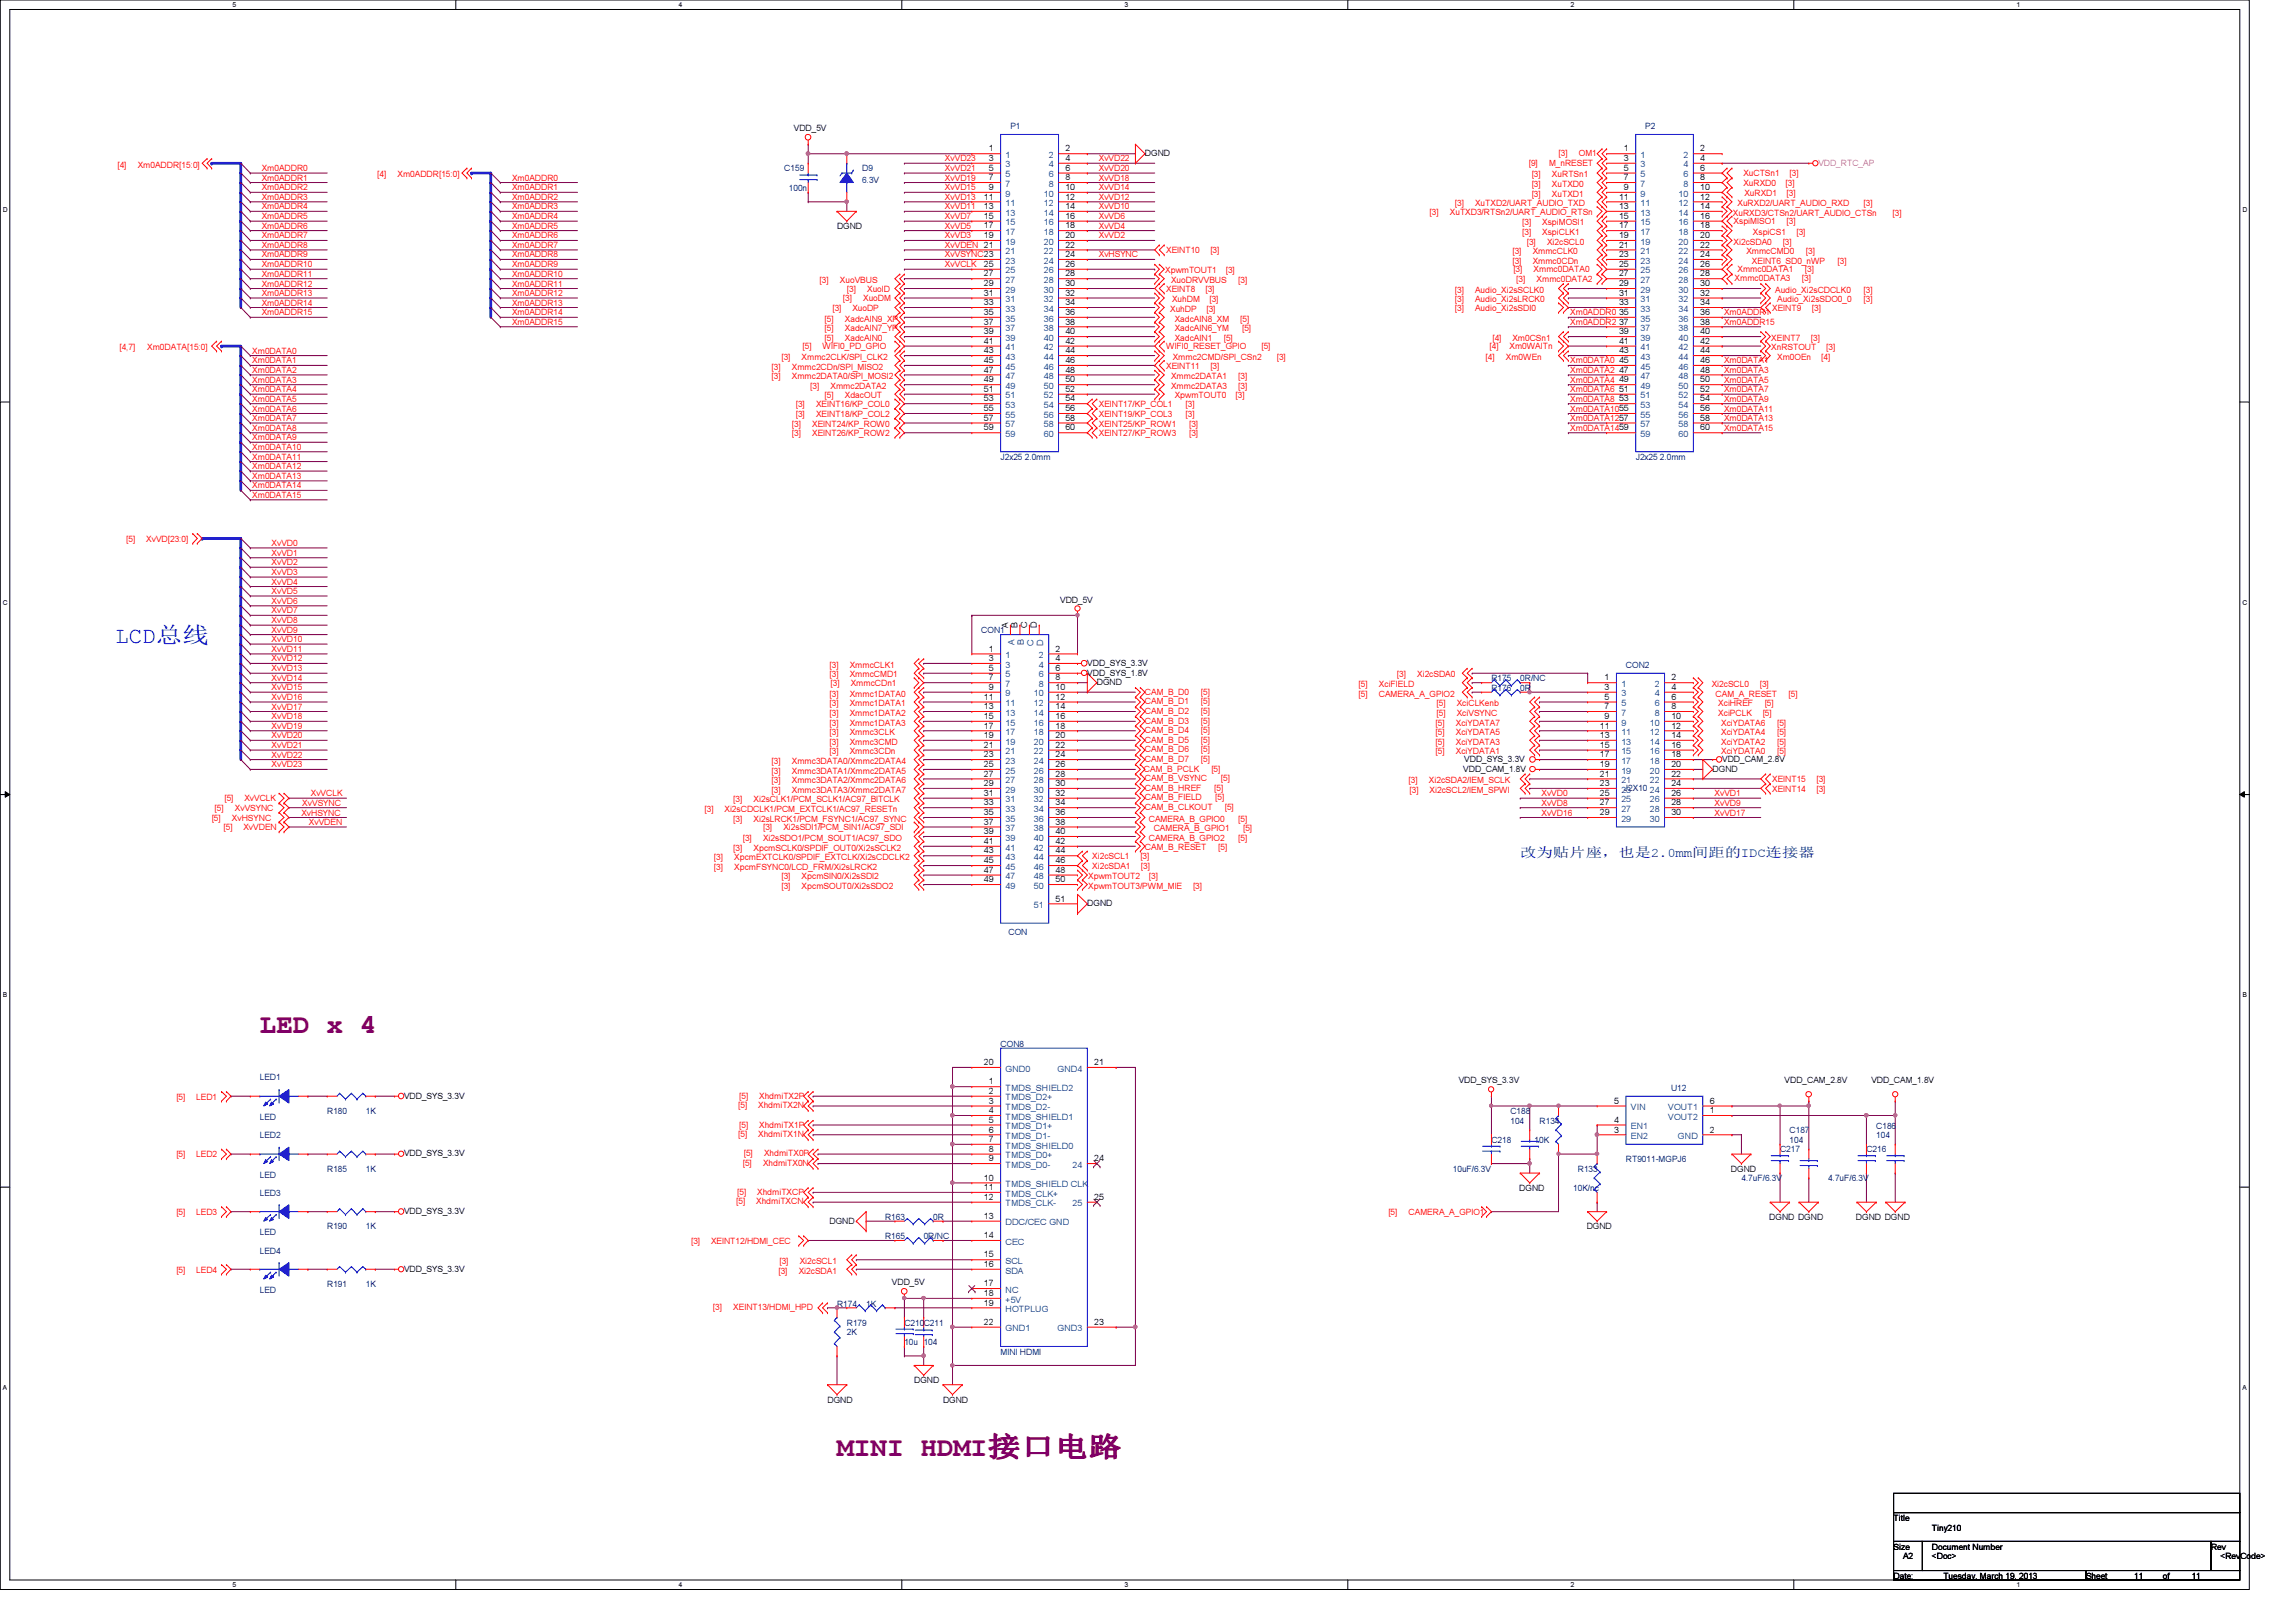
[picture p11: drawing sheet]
<svg xmlns="http://www.w3.org/2000/svg" width="297mm" height="210mm" viewBox="0 0 297 210" stroke-linecap="round" stroke-linejoin="round" font-family="sans-serif">
<defs><g id="words">
<g font-size="3.6" fill="#800080">
<text x="33.6" y="133.7">LED x 4</text>
<text x="108.3" y="188.4">MINI HDMI接接接接</text>
</g>
<text font-size="3" fill="#00f" x="14.9" y="83.3">LCD总总</text>
<text font-size="1.7" fill="#0000a0" x="196.7" y="110.9">改改改改改，也也2.0mm间间间IDC连连连</text>
<g font-size="1.1">
<text x="102.7" y="17">VDD_5V</text>
<text x="127.9" y="19.6">1</text>
<text x="127.9" y="20.8">3</text>
<text x="127.9" y="22.1">5</text>
<text x="127.9" y="23.3">7</text>
<text x="137.8" y="19.6">2</text>
<text x="137.8" y="20.8">4</text>
<text x="137.8" y="22.1">6</text>
<text x="137.8" y="23.3">8</text>
<text x="148.1" y="20.2">DGND</text>
<text x="210.1" y="19.6">1</text>
<text x="210.1" y="20.8">3</text>
<text x="210.1" y="22.1">5</text>
<text x="210.1" y="23.3">7</text>
<text x="220" y="19.6">2</text>
<text x="220" y="20.8">4</text>
<text x="220" y="22.1">6</text>
<text x="220" y="23.3">8</text>
<text x="108.3" y="29.7">DGND</text>
<text x="127.3" y="25.8">11</text>
<text x="127.3" y="27.1">13</text>
<text x="127.3" y="28.3">15</text>
<text x="127.3" y="29.5">17</text>
<text x="127.9" y="24.6">9</text>
<text x="137.8" y="24.6">10</text>
<text x="137.8" y="25.8">12</text>
<text x="137.8" y="27.1">14</text>
<text x="137.8" y="28.3">16</text>
<text x="137.8" y="29.5">18</text>
<text x="209.5" y="25.8">11</text>
<text x="209.5" y="27.1">13</text>
<text x="209.5" y="28.3">15</text>
<text x="209.5" y="29.5">17</text>
<text x="210.1" y="24.6">9</text>
<text x="220" y="24.6">10</text>
<text x="220" y="25.8">12</text>
<text x="220" y="27.1">14</text>
<text x="220" y="28.3">16</text>
<text x="220" y="29.5">18</text>
<text x="127.3" y="30.8">19</text>
<text x="127.3" y="34.5">25</text>
<text x="127.3" y="35.8">27</text>
<text x="137.8" y="30.8">20</text>
<text x="137.8" y="32">22</text>
<text x="137.8" y="33.3">24</text>
<text x="137.8" y="34.5">26</text>
<text x="137.8" y="35.8">28</text>
<text x="209.5" y="30.8">19</text>
<text x="209.5" y="32">21</text>
<text x="209.5" y="33.3">23</text>
<text x="209.5" y="34.5">25</text>
<text x="209.5" y="35.8">27</text>
<text x="220" y="30.8">20</text>
<text x="220" y="32">22</text>
<text x="220" y="33.3">24</text>
<text x="220" y="34.5">26</text>
<text x="220" y="35.8">28</text>
<text x="127.3" y="37">29</text>
<text x="127.3" y="38.3">31</text>
<text x="127.3" y="39.5">33</text>
<text x="127.3" y="40.8">35</text>
<text x="127.3" y="42">37</text>
<text x="137.8" y="37">30</text>
<text x="137.8" y="38.3">32</text>
<text x="137.8" y="39.5">34</text>
<text x="137.8" y="40.8">36</text>
<text x="137.8" y="42">38</text>
<text x="209.5" y="37">29</text>
<text x="209.5" y="38.3">31</text>
<text x="209.5" y="39.5">33</text>
<text x="209.5" y="40.8">35</text>
<text x="209.5" y="42">37</text>
<text x="220" y="37">30</text>
<text x="220" y="38.3">32</text>
<text x="220" y="39.5">34</text>
<text x="220" y="40.8">36</text>
<text x="220" y="42">38</text>
<text x="127.3" y="43.3">39</text>
<text x="127.3" y="44.5">41</text>
<text x="127.3" y="45.7">43</text>
<text x="127.3" y="47">45</text>
<text x="137.8" y="43.3">40</text>
<text x="137.8" y="44.5">42</text>
<text x="137.8" y="45.7">44</text>
<text x="137.8" y="47">46</text>
<text x="209.5" y="43.3">39</text>
<text x="209.5" y="44.5">41</text>
<text x="209.5" y="45.7">43</text>
<text x="209.5" y="47">45</text>
<text x="220" y="43.3">40</text>
<text x="220" y="44.5">42</text>
<text x="220" y="45.7">44</text>
<text x="220" y="47">46</text>
<text x="127.3" y="48.2">47</text>
<text x="127.3" y="49.5">49</text>
<text x="127.3" y="50.7">51</text>
<text x="127.3" y="51.9">53</text>
<text x="127.3" y="53.2">55</text>
<text x="137.8" y="48.2">48</text>
<text x="137.8" y="49.5">50</text>
<text x="137.8" y="50.7">52</text>
<text x="137.8" y="51.9">54</text>
<text x="137.8" y="53.2">56</text>
<text x="209.5" y="48.2">47</text>
<text x="209.5" y="49.5">49</text>
<text x="209.5" y="50.7">51</text>
<text x="209.5" y="51.9">53</text>
<text x="220" y="48.2">48</text>
<text x="220" y="49.5">50</text>
<text x="220" y="50.7">52</text>
<text x="220" y="51.9">54</text>
<text x="220" y="53.2">56</text>
<text x="127.3" y="54.4">57</text>
<text x="127.3" y="55.7">59</text>
<text x="137.8" y="54.4">58</text>
<text x="137.8" y="55.7">60</text>
<text x="220" y="54.4">58</text>
<text x="220" y="55.7">60</text>
<text x="137.2" y="78">VDD_5V</text>
<text x="130.4" y="81.2" transform="rotate(-90 130.4 81.2)">A</text>
<text x="131.7" y="81.2" transform="rotate(-90 131.7 81.2)">B</text>
<text x="132.9" y="81.2" transform="rotate(-90 132.9 81.2)">C</text>
<text x="134.2" y="81.2" transform="rotate(-90 134.2 81.2)">D</text>
<text x="127.9" y="84.3">1</text>
<text x="127.9" y="85.6">3</text>
<text x="127.9" y="86.8">5</text>
<text x="127.9" y="88.1">7</text>
<text x="127.9" y="89.3">9</text>
<text x="136.6" y="84.3">2</text>
<text x="136.6" y="85.6">4</text>
<text x="136.6" y="86.8">6</text>
<text x="136.6" y="88.1">8</text>
<text x="136.6" y="89.3">10</text>
<text x="140.7" y="86.2">VDD_SYS_3.3V</text>
<text x="140.7" y="87.4">VDD_SYS_1.8V</text>
<text x="141.9" y="88.6">DGND</text>
<text x="207.6" y="88.1">1</text>
<text x="207.6" y="89.3">3</text>
<text x="216.2" y="88.1">2</text>
<text x="216.2" y="89.3">4</text>
<text x="127.3" y="90.6">11</text>
<text x="127.3" y="91.8">13</text>
<text x="127.3" y="93">15</text>
<text x="127.3" y="94.3">17</text>
<text x="127.3" y="95.5">19</text>
<text x="136.6" y="90.6">12</text>
<text x="136.6" y="91.8">14</text>
<text x="136.6" y="93">16</text>
<text x="136.6" y="94.3">18</text>
<text x="136.6" y="95.5">20</text>
<text x="207" y="94.3">11</text>
<text x="207" y="95.5">13</text>
<text x="207.6" y="90.6">5</text>
<text x="207.6" y="91.8">7</text>
<text x="207.6" y="93">9</text>
<text x="216.2" y="90.6">6</text>
<text x="216.2" y="91.8">8</text>
<text x="216.2" y="93">10</text>
<text x="216.2" y="94.3">12</text>
<text x="216.2" y="95.5">14</text>
<text x="127.3" y="96.8">21</text>
<text x="127.3" y="98">23</text>
<text x="127.3" y="99.3">25</text>
<text x="127.3" y="100.5">27</text>
<text x="127.3" y="101.7">29</text>
<text x="136.6" y="96.8">22</text>
<text x="136.6" y="98">24</text>
<text x="136.6" y="99.3">26</text>
<text x="136.6" y="100.5">28</text>
<text x="136.6" y="101.7">30</text>
<text x="189.3" y="99.9">VDD_CAM_1.8V</text>
<text x="189.4" y="98.6">VDD_SYS_3.3V</text>
<text x="207" y="96.8">15</text>
<text x="207" y="98">17</text>
<text x="207" y="99.3">19</text>
<text x="207" y="100.5">21</text>
<text x="207" y="101.7">23</text>
<text x="216.2" y="96.8">16</text>
<text x="216.2" y="98">18</text>
<text x="216.2" y="99.3">20</text>
<text x="216.2" y="100.5">22</text>
<text x="216.2" y="101.7">24</text>
<text x="221.6" y="99.9">DGND</text>
<text x="222.8" y="98.6">VDD_CAM_2.8V</text>
<text x="127.3" y="103">31</text>
<text x="127.3" y="104.2">33</text>
<text x="127.3" y="105.5">35</text>
<text x="127.3" y="106.7">37</text>
<text x="127.3" y="107.9">39</text>
<text x="136.6" y="103">32</text>
<text x="136.6" y="104.2">34</text>
<text x="136.6" y="105.5">36</text>
<text x="136.6" y="106.7">38</text>
<text x="136.6" y="107.9">40</text>
<text x="207" y="103">25</text>
<text x="207" y="104.2">27</text>
<text x="207" y="105.5">29</text>
<text x="216.2" y="103">26</text>
<text x="216.2" y="104.2">28</text>
<text x="216.2" y="105.5">30</text>
<text x="127.3" y="109.2">41</text>
<text x="127.3" y="110.4">43</text>
<text x="127.3" y="111.7">45</text>
<text x="127.3" y="112.9">47</text>
<text x="136.6" y="109.2">42</text>
<text x="136.6" y="110.4">44</text>
<text x="136.6" y="111.7">46</text>
<text x="136.6" y="112.9">48</text>
<text x="127.3" y="114.2">49</text>
<text x="136.6" y="114.2">50</text>
<text x="136.6" y="116.7">51</text>
<text x="140.7" y="117.3">DGND</text>
<text x="127.3" y="137.8">20</text>
<text x="141.6" y="137.8">21</text>
<text x="52.3" y="142.2">VDD_SYS_3.3V</text>
<text x="127.9" y="141.6">2</text>
<text x="127.9" y="140.3">1</text>
<text x="127.9" y="142.8">3</text>
<text x="188.7" y="140.2">VDD_SYS_3.3V</text>
<text x="208.8" y="142.8">5</text>
<text x="221.2" y="142.8">6</text>
<text x="230.9" y="140.2">VDD_CAM_2.8V</text>
<text x="242.1" y="140.2">VDD_CAM_1.8V</text>
<text x="52.3" y="149.6">VDD_SYS_3.3V</text>
<text x="127.9" y="145.3">5</text>
<text x="127.9" y="144.1">4</text>
<text x="127.9" y="146.6">6</text>
<text x="127.9" y="149.1">8</text>
<text x="127.9" y="147.8">7</text>
<text x="208.8" y="145.3">4</text>
<text x="208.8" y="146.6">3</text>
<text x="221.2" y="146.6">2</text>
<text x="221.2" y="144.1">1</text>
<text x="127.3" y="154">11</text>
<text x="127.3" y="152.8">10</text>
<text x="127.3" y="155.3">12</text>
<text x="127.9" y="150.3">9</text>
<text x="141.6" y="150.3">24</text>
<text x="141.6" y="155.3">25</text>
<text x="196.6" y="154.1">DGND</text>
<text x="223.9" y="151.6">DGND</text>
<text x="52.3" y="157.1">VDD_SYS_3.3V</text>
<text x="107.3" y="158.4">DGND</text>
<text x="127.3" y="157.7">13</text>
<text x="127.3" y="160.2">14</text>
<text x="205.3" y="159.1">DGND</text>
<text x="228.9" y="157.9">DGND DGND</text>
<text x="240.1" y="157.9">DGND DGND</text>
<text x="52.3" y="164.6">VDD_SYS_3.3V</text>
<text x="115.4" y="166.3">VDD_5V</text>
<text x="127.3" y="167.7">18</text>
<text x="127.3" y="166.5">17</text>
<text x="127.3" y="164">16</text>
<text x="127.3" y="162.7">15</text>
<text x="127.3" y="171.4">22</text>
<text x="127.3" y="169">19</text>
<text x="141.6" y="171.4">23</text>
<text x="118.3" y="179">DGND</text>
<text x="107.1" y="181.5">DGND</text>
<text x="122" y="181.5">DGND</text>
<text x="245" y="196.8">Title</text>
<text x="245" y="200.5">Size</text>
<text x="246.2" y="201.8">A2</text>
<text x="249.9" y="200.5">Document Number</text>
<text x="249.9" y="201.8">&lt;Doc&gt;</text>
<text x="249.9" y="198.1">Tiny210</text>
<text x="286" y="200.5">Rev</text>
<text x="287.3" y="201.8">&lt;RevCode&gt;</text>
<text x="245" y="204.3">Date:</text>
<text x="251.4" y="204.3">Tuesday, March 19, 2013</text>
<text x="269.9" y="204.3">Sheet</text>
<text x="276.1" y="204.3">11</text>
<text x="279.8" y="204.3">of</text>
<text x="283.5" y="204.3">11</text>
</g>
<g font-size="1.1" fill="#000080">
<text x="130.7" y="16.7">P1</text>
<text x="212.8" y="16.7">P2</text>
<text x="101.5" y="22.2">C159</text>
<text x="111.5" y="22.2">D9</text>
<text x="111.5" y="23.7">6.3V</text>
<text x="102.1" y="24.7">100n</text>
<text x="129.5" y="59.5">J2x25 2.0mm</text>
<text x="211.6" y="59.5">J2x25 2.0mm</text>
<text x="127" y="82">CON1</text>
<text x="193" y="88.2">R175</text>
<text x="193" y="89.4">R176</text>
<text x="196.7" y="88.2">0R/NC</text>
<text x="196.7" y="89.4">0R</text>
<text x="210.4" y="86.4">CON2</text>
<text x="210.1" y="102.4">J2X10</text>
<text x="130.5" y="121">CON</text>
<text x="129.5" y="135.5">CON8</text>
<text x="33.6" y="139.8">LED1</text>
<text x="216.2" y="141.2">U12</text>
<text x="33.6" y="144.9">LED</text>
<text x="33.6" y="147.3">LED2</text>
<text x="42.3" y="144.2">R180</text>
<text x="47.3" y="144.2">1K</text>
<text x="193" y="147.9">C218</text>
<text x="195.4" y="144.2">C188</text>
<text x="195.4" y="145.4">104</text>
<text x="198.5" y="147.9">10K</text>
<text x="199.2" y="145.4">R134</text>
<text x="230.3" y="149.1">C217</text>
<text x="231.5" y="146.6">C187</text>
<text x="231.5" y="147.9">104</text>
<text x="241.5" y="149.1">C216</text>
<text x="242.7" y="146">C186</text>
<text x="242.7" y="147.3">104</text>
<text x="33.6" y="154.8">LED3</text>
<text x="33.6" y="152.4">LED</text>
<text x="42.3" y="151.6">R185</text>
<text x="47.3" y="151.6">1K</text>
<text x="188" y="151.6">10uF/6.3V</text>
<text x="203.5" y="154.1">10K/nc</text>
<text x="204.1" y="151.6">R133</text>
<text x="210.4" y="150.4">RT9011-MGPJ6</text>
<text x="225.3" y="152.9">4.7uF/6.3V</text>
<text x="236.5" y="152.9">4.7uF/6.3V</text>
<text x="33.6" y="159.9">LED</text>
<text x="42.3" y="159.1">R190</text>
<text x="47.3" y="159.1">1K</text>
<text x="114.5" y="160.4">R165</text>
<text x="114.5" y="157.9">R163</text>
<text x="119.5" y="160.4">0R/NC</text>
<text x="120.7" y="157.9">0R</text>
<text x="33.6" y="162.2">LED4</text>
<text x="33.6" y="167.3">LED</text>
<text x="42.3" y="166.6">R191</text>
<text x="47.3" y="166.6">1K</text>
<text x="108.3" y="169.1">R174</text>
<text x="109.6" y="171.5">R179</text>
<text x="109.6" y="172.8">2K</text>
<text x="112.1" y="169.1">1K</text>
<text x="117" y="171.5">C210C211</text>
<text x="117" y="174">10u 104</text>
<text x="129.5" y="175.3">MINI HDMI</text>
</g>
<g font-size="1.1" fill="#f00">
<text x="15.2" y="21.7">[4]</text>
<text x="17.8" y="21.7">Xm0ADDR[15:0]</text>
<text x="33.9" y="22.1">Xm0ADDR0</text>
<text x="33.9" y="23.4">Xm0ADDR1</text>
<text x="48.8" y="22.9">[4]</text>
<text x="51.4" y="22.9">Xm0ADDR[15:0]</text>
<text x="66.2" y="23.4">Xm0ADDR0</text>
<text x="122.3" y="22.1">XvVD21</text>
<text x="122.3" y="23.4">XvVD19</text>
<text x="122.3" y="20.9">XvVD23</text>
<text x="142.2" y="22.1">XvVD20</text>
<text x="142.2" y="23.4">XvVD18</text>
<text x="142.2" y="20.9">XvVD22</text>
<text x="197.8" y="21.5">[9]</text>
<text x="198.2" y="22.9">[3]</text>
<text x="200.4" y="21.5">M_nRESET</text>
<text x="200.8" y="22.9">XuRTSn1</text>
<text x="201.6" y="20.2">[3]</text>
<text x="204.3" y="20.2">OM1</text>
<text x="225.5" y="22.8">XuCTSn1</text>
<text x="231.5" y="22.8">[3]</text>
<text x="33.9" y="28.4">Xm0ADDR5</text>
<text x="33.9" y="25.9">Xm0ADDR3</text>
<text x="33.9" y="27.1">Xm0ADDR4</text>
<text x="33.9" y="24.6">Xm0ADDR2</text>
<text x="33.9" y="29.6">Xm0ADDR6</text>
<text x="66.2" y="29.6">Xm0ADDR5</text>
<text x="66.2" y="27.1">Xm0ADDR3</text>
<text x="66.2" y="28.4">Xm0ADDR4</text>
<text x="66.2" y="25.9">Xm0ADDR2</text>
<text x="66.2" y="24.6">Xm0ADDR1</text>
<text x="122.3" y="27.1">XvVD11</text>
<text x="122.3" y="28.4">XvVD7</text>
<text x="122.3" y="24.6">XvVD15</text>
<text x="122.3" y="25.9">XvVD13</text>
<text x="122.3" y="29.6">XvVD5</text>
<text x="142.2" y="27.1">XvVD10</text>
<text x="142.2" y="28.4">XvVD6</text>
<text x="142.2" y="24.6">XvVD14</text>
<text x="142.2" y="25.9">XvVD12</text>
<text x="142.2" y="29.6">XvVD4</text>
<text x="185" y="27.8">[3]</text>
<text x="187.6" y="27.8">XuTXD3/RTSn2/UART_AUDIO_RTSn</text>
<text x="188.2" y="26.7">[3]</text>
<text x="190.8" y="26.7">XuTXD2/UART_AUDIO_TXD</text>
<text x="196.9" y="29.2">[3]</text>
<text x="198.2" y="25.4">[3]</text>
<text x="198.2" y="24.2">[3]</text>
<text x="199.5" y="29.2">XspiMOSI1</text>
<text x="200.8" y="25.4">XuTXD1</text>
<text x="200.8" y="24.2">XuTXD0</text>
<text x="224.2" y="27.9">XuRXD3/CTSn2/UART_AUDIO_CTSn</text>
<text x="224.3" y="29">XspiMISO1</text>
<text x="224.8" y="26.7">XuRXD2/UART_AUDIO_RXD</text>
<text x="225.5" y="24.1">XuRXD0</text>
<text x="225.7" y="25.3">XuRXD1</text>
<text x="231" y="24.1">[3]</text>
<text x="231.1" y="25.3">[3]</text>
<text x="231.1" y="29">[3]</text>
<text x="241.1" y="26.7">[3]</text>
<text x="244.9" y="27.9">[3]</text>
<text x="33.9" y="32.1">Xm0ADDR8</text>
<text x="33.9" y="30.9">Xm0ADDR7</text>
<text x="33.9" y="35.8">Xm0ADDR11</text>
<text x="33.9" y="33.3">Xm0ADDR9</text>
<text x="33.9" y="34.6">Xm0ADDR10</text>
<text x="66.2" y="33.3">Xm0ADDR8</text>
<text x="66.2" y="30.9">Xm0ADDR6</text>
<text x="66.2" y="32.1">Xm0ADDR7</text>
<text x="66.2" y="34.6">Xm0ADDR9</text>
<text x="66.2" y="35.8">Xm0ADDR10</text>
<text x="122.3" y="32.1">XvVDEN 21</text>
<text x="122.3" y="33.3">XvVSYNC23</text>
<text x="122.3" y="30.9">XvVD3</text>
<text x="122.3" y="34.6">XvVCLK</text>
<text x="142.2" y="33.3">XvHSYNC</text>
<text x="142.2" y="30.9">XvVD2</text>
<text x="150.7" y="35.4">XpwmTOUT1</text>
<text x="150.9" y="32.8">XEINT10</text>
<text x="156.6" y="32.8">[3]</text>
<text x="158.6" y="35.4">[3]</text>
<text x="195.7" y="34.2">[3]</text>
<text x="195.7" y="32.9">[3]</text>
<text x="195.8" y="35.3">[3]</text>
<text x="196.9" y="30.4">[3]</text>
<text x="197.5" y="31.7">[3]</text>
<text x="198.3" y="34.2">Xmmc0CDn</text>
<text x="198.3" y="32.9">XmmcCLK0</text>
<text x="198.4" y="35.3">Xmmc0DATA0</text>
<text x="199.5" y="30.4">XspiCLK1</text>
<text x="200.1" y="31.7">Xi2cSCL0</text>
<text x="224.3" y="31.7">Xi2cSDA0</text>
<text x="224.8" y="35.3">Xmmc0DATA1</text>
<text x="225.9" y="32.9">XmmcCMD0</text>
<text x="226.6" y="34.2">XEINT6_SD0_nWP</text>
<text x="226.8" y="30.4">XspiCS1</text>
<text x="230.6" y="31.7">[3]</text>
<text x="232.4" y="30.4">[3]</text>
<text x="233.5" y="35.3">[3]</text>
<text x="233.6" y="32.9">[3]</text>
<text x="237.7" y="34.2">[3]</text>
<text x="33.9" y="40.8">Xm0ADDR15</text>
<text x="33.9" y="39.5">Xm0ADDR14</text>
<text x="33.9" y="37.1">Xm0ADDR12</text>
<text x="33.9" y="38.3">Xm0ADDR13</text>
<text x="66.2" y="37.1">Xm0ADDR11</text>
<text x="66.2" y="40.8">Xm0ADDR14</text>
<text x="66.2" y="38.3">Xm0ADDR12</text>
<text x="66.2" y="39.5">Xm0ADDR13</text>
<text x="106" y="36.6">[3]</text>
<text x="106.7" y="41.6">[5]</text>
<text x="107.7" y="40.3">[3]</text>
<text x="108.7" y="36.6">XuoVBUS</text>
<text x="109" y="39">[3]</text>
<text x="109.3" y="41.6">XadcAIN9_XP</text>
<text x="109.6" y="37.8">[3]</text>
<text x="110.3" y="40.3">XuoDP</text>
<text x="111.7" y="39">XuoDM</text>
<text x="112.2" y="37.8">XuoID</text>
<text x="150.9" y="37.8">XEINT8</text>
<text x="151.4" y="40.4">XuhDP</text>
<text x="151.5" y="36.6">XuoDRVVBUS</text>
<text x="151.6" y="39.1">XuhDM</text>
<text x="152" y="41.6">XadcAIN8_XM</text>
<text x="156" y="37.8">[3]</text>
<text x="156.1" y="40.4">[3]</text>
<text x="156.5" y="39.1">[3]</text>
<text x="160.2" y="36.6">[3]</text>
<text x="160.4" y="41.6">[5]</text>
<text x="188.2" y="37.9">[3]</text>
<text x="188.2" y="39.1">[3]</text>
<text x="188.2" y="40.3">[3]</text>
<text x="190.8" y="37.9">Audio_Xi2sSCLK0</text>
<text x="190.8" y="39.1">Audio_Xi2sLRCK0</text>
<text x="190.8" y="40.3">Audio_Xi2sSDI0</text>
<text x="196.2" y="36.5">[3]</text>
<text x="198.8" y="36.5">Xmmc0DATA2</text>
<text x="203.2" y="40.8">Xm0ADDR0</text>
<text x="223.1" y="40.8">Xm0ADDR1</text>
<text x="224.4" y="36.4">Xmmc0DATA3</text>
<text x="229.3" y="40.3">XEINT9</text>
<text x="229.7" y="37.9">Audio_Xi2sCDCLK0</text>
<text x="229.9" y="39.1">Audio_Xi2sSDO0_0</text>
<text x="233.1" y="36.4">[3]</text>
<text x="234.4" y="40.3">[3]</text>
<text x="241.1" y="37.9">[3]</text>
<text x="241.1" y="39.1">[3]</text>
<text x="15.4" y="45.3">[4,7]</text>
<text x="19" y="45.3">Xm0DATA[15:0]</text>
<text x="32.6" y="45.8">Xm0DATA0</text>
<text x="32.6" y="47">Xm0DATA1</text>
<text x="66.2" y="42">Xm0ADDR15</text>
<text x="99.8" y="47.8">[3]</text>
<text x="101.1" y="46.6">[3]</text>
<text x="102.4" y="47.8">Xmmc2CDn/SPI_MISO2</text>
<text x="103.7" y="46.6">Xmmc2CLK/SPI_CLK2</text>
<text x="103.8" y="45.2">[5]</text>
<text x="106.4" y="45.2">WIFI0_PD_GPIO</text>
<text x="106.7" y="44.1">[5]</text>
<text x="106.7" y="42.8">[5]</text>
<text x="109.3" y="44.1">XadcAIN0</text>
<text x="109.3" y="42.8">XadcAIN7_YP</text>
<text x="150.9" y="47.7">XEINT11</text>
<text x="150.9" y="45.2">WIFI0_RESET_GPIO</text>
<text x="151.7" y="46.6">Xmmc2CMD/SPI_CSn2</text>
<text x="152" y="44.1">XadcAIN1</text>
<text x="152" y="42.8">XadcAIN6_YM</text>
<text x="156.6" y="47.7">[3]</text>
<text x="158.3" y="44.1">[5]</text>
<text x="160.7" y="42.8">[5]</text>
<text x="163.2" y="45.2">[5]</text>
<text x="165.2" y="46.6">[3]</text>
<text x="192.2" y="46.6">[4]</text>
<text x="192.7" y="45.2">[4]</text>
<text x="193.1" y="44.1">[4]</text>
<text x="194.8" y="46.6">Xm0WEn</text>
<text x="195.3" y="45.2">Xm0WAITn</text>
<text x="195.7" y="44.1">Xm0CSn1</text>
<text x="203.2" y="47">Xm0DATA0</text>
<text x="203.2" y="42">Xm0ADDR2</text>
<text x="223.1" y="47">Xm0DATA1</text>
<text x="223.1" y="42">Xm0ADDR15</text>
<text x="229.1" y="44.1">XEINT7</text>
<text x="229.1" y="45.3">XnRSTOUT</text>
<text x="229.9" y="46.6">Xm0OEn</text>
<text x="234.3" y="44.1">[3]</text>
<text x="235.6" y="46.6">[4]</text>
<text x="236.3" y="45.3">[3]</text>
<text x="32.6" y="48.3">Xm0DATA2</text>
<text x="32.6" y="49.5">Xm0DATA3</text>
<text x="32.6" y="50.8">Xm0DATA4</text>
<text x="32.6" y="52">Xm0DATA5</text>
<text x="32.6" y="53.3">Xm0DATA6</text>
<text x="99.8" y="49.1">[3]</text>
<text x="102.4" y="49.1">Xmmc2DATA0/SPI_MOSI2</text>
<text x="103" y="52.7">[3]</text>
<text x="103" y="53.9">[3]</text>
<text x="104.8" y="50.3">[3]</text>
<text x="105.6" y="52.7">XEINT16/KP_COL0</text>
<text x="105.6" y="53.9">XEINT18/KP_COL2</text>
<text x="106.7" y="51.6">[5]</text>
<text x="107.4" y="50.3">Xmmc2DATA2</text>
<text x="109.3" y="51.6">XdacOUT</text>
<text x="142.2" y="52.7">XEINT17/KP_COL1</text>
<text x="142.2" y="53.9">XEINT19/KP_COL3</text>
<text x="151.5" y="49.1">Xmmc2DATA1</text>
<text x="151.5" y="50.3">Xmmc2DATA3</text>
<text x="152" y="51.6">XpwmTOUT0</text>
<text x="153.4" y="52.7">[3]</text>
<text x="153.4" y="53.9">[3]</text>
<text x="159.8" y="51.6">[3]</text>
<text x="160.2" y="49.1">[3]</text>
<text x="160.2" y="50.3">[3]</text>
<text x="203.2" y="48.3">Xm0DATA2</text>
<text x="203.2" y="50.8">Xm0DATA6</text>
<text x="203.2" y="53.3">Xm0DATA1055</text>
<text x="203.2" y="52">Xm0DATA8</text>
<text x="203.2" y="49.5">Xm0DATA4</text>
<text x="223.1" y="48.3">Xm0DATA3</text>
<text x="223.1" y="50.8">Xm0DATA7</text>
<text x="223.1" y="53.3">Xm0DATA11</text>
<text x="223.1" y="52">Xm0DATA9</text>
<text x="223.1" y="49.5">Xm0DATA5</text>
<text x="32.6" y="55.8">Xm0DATA8</text>
<text x="32.6" y="57">Xm0DATA9</text>
<text x="32.6" y="58.2">Xm0DATA10</text>
<text x="32.6" y="59.5">Xm0DATA11</text>
<text x="32.6" y="54.5">Xm0DATA7</text>
<text x="102.4" y="56.4">[3]</text>
<text x="102.4" y="55.2">[3]</text>
<text x="105.1" y="56.4">XEINT26/KP_ROW2</text>
<text x="105.1" y="55.2">XEINT24/KP_ROW0</text>
<text x="142.2" y="56.4">XEINT27/KP_ROW3</text>
<text x="142.2" y="55.2">XEINT25/KP_ROW1</text>
<text x="153.8" y="56.4">[3]</text>
<text x="153.8" y="55.2">[3]</text>
<text x="203.2" y="55.8">Xm0DATA1459</text>
<text x="203.2" y="54.5">Xm0DATA1257</text>
<text x="223.1" y="55.8">Xm0DATA15</text>
<text x="223.1" y="54.5">Xm0DATA13</text>
<text x="32.6" y="60.7">Xm0DATA12</text>
<text x="32.6" y="62">Xm0DATA13</text>
<text x="32.6" y="63.2">Xm0DATA14</text>
<text x="32.6" y="64.4">Xm0DATA15</text>
<text x="16.3" y="70.1">[5]</text>
<text x="18.9" y="70.1">XvVD[23:0]</text>
<text x="35.1" y="70.7">XvVD0</text>
<text x="35.1" y="71.9">XvVD1</text>
<text x="35.1" y="73.2">XvVD2</text>
<text x="35.1" y="74.4">XvVD3</text>
<text x="35.1" y="75.6">XvVD4</text>
<text x="35.1" y="76.9">XvVD5</text>
<text x="35.1" y="80.6">XvVD8</text>
<text x="35.1" y="81.9">XvVD9</text>
<text x="35.1" y="83.1">XvVD10</text>
<text x="35.1" y="78.1">XvVD6</text>
<text x="35.1" y="79.4">XvVD7</text>
<text x="35.1" y="88.1">XvVD14</text>
<text x="35.1" y="89.3">XvVD15</text>
<text x="35.1" y="84.4">XvVD11</text>
<text x="35.1" y="85.6">XvVD12</text>
<text x="35.1" y="86.9">XvVD13</text>
<text x="107.3" y="86.4">[3]</text>
<text x="107.3" y="87.7">[3]</text>
<text x="107.4" y="88.8">[3]</text>
<text x="109.9" y="86.4">XmmcCLK1</text>
<text x="109.9" y="87.7">XmmcCMD1</text>
<text x="110.1" y="88.8">XmmcCDn1</text>
<text x="148.1" y="89.9">CAM_B_D0</text>
<text x="155.4" y="89.9">[5]</text>
<text x="175.8" y="88.9">[5]</text>
<text x="178.4" y="88.9">XciFIELD</text>
<text x="180.7" y="87.7">[3]</text>
<text x="183.3" y="87.7">Xi2cSDA0</text>
<text x="221.4" y="88.9">Xi2cSCL0</text>
<text x="227.7" y="88.9">[3]</text>
<text x="35.1" y="90.6">XvVD16</text>
<text x="35.1" y="91.8">XvVD17</text>
<text x="35.1" y="93.1">XvVD18</text>
<text x="35.1" y="94.3">XvVD19</text>
<text x="35.1" y="95.5">XvVD20</text>
<text x="107.3" y="90.2">[3]</text>
<text x="107.3" y="91.4">[3]</text>
<text x="107.3" y="92.6">[3]</text>
<text x="107.3" y="93.9">[3]</text>
<text x="107.3" y="95.1">[3]</text>
<text x="109.9" y="90.2">Xmmc1DATA0</text>
<text x="109.9" y="91.4">Xmmc1DATA1</text>
<text x="109.9" y="92.6">Xmmc1DATA2</text>
<text x="109.9" y="93.9">Xmmc1DATA3</text>
<text x="109.9" y="95.1">Xmmc3CLK</text>
<text x="148.1" y="91.1">CAM_B_D1</text>
<text x="148.1" y="92.4">CAM_B_D2</text>
<text x="148.1" y="93.6">CAM_B_D3</text>
<text x="148.1" y="94.9">CAM_B_D4</text>
<text x="155.4" y="91.1">[5]</text>
<text x="155.4" y="92.4">[5]</text>
<text x="155.4" y="93.6">[5]</text>
<text x="155.4" y="94.9">[5]</text>
<text x="175.8" y="90.2">[5]</text>
<text x="178.4" y="90.2">CAMERA_A_GPIO2</text>
<text x="185.7" y="95.1">[5]</text>
<text x="185.7" y="93.9">[5]</text>
<text x="185.8" y="91.4">[5]</text>
<text x="185.8" y="92.6">[5]</text>
<text x="188.3" y="95.1">XciYDATA5</text>
<text x="188.3" y="93.9">XciYDATA7</text>
<text x="188.5" y="91.4">XciCLKenb</text>
<text x="188.5" y="92.6">XciVSYNC</text>
<text x="222" y="90.2">CAM_A_RESET</text>
<text x="222.3" y="92.6">XciPCLK</text>
<text x="222.3" y="91.4">XciHREF</text>
<text x="222.7" y="95.1">XciYDATA4</text>
<text x="222.7" y="93.9">XciYDATA6</text>
<text x="228" y="92.6">[5]</text>
<text x="228.3" y="91.4">[5]</text>
<text x="229.9" y="95.1">[5]</text>
<text x="229.9" y="93.9">[5]</text>
<text x="231.4" y="90.2">[5]</text>
<text x="35.1" y="96.8">XvVD21</text>
<text x="35.1" y="99.3">XvVD23</text>
<text x="35.1" y="98">XvVD22</text>
<text x="99.8" y="100.1">[3]</text>
<text x="99.8" y="98.8">[3]</text>
<text x="99.8" y="101.3">[3]</text>
<text x="102.4" y="100.1">Xmmc3DATA1/Xmmc2DATA5</text>
<text x="102.4" y="98.8">Xmmc3DATA0/Xmmc2DATA4</text>
<text x="102.4" y="101.3">Xmmc3DATA2/Xmmc2DATA6</text>
<text x="107.3" y="96.4">[3]</text>
<text x="107.3" y="97.6">[3]</text>
<text x="109.9" y="96.4">Xmmc3CMD</text>
<text x="109.9" y="97.6">Xmmc3CDn</text>
<text x="148" y="99.9">CAM_B_PCLK</text>
<text x="148.1" y="96.1">CAM_B_D5</text>
<text x="148.1" y="97.4">CAM_B_D6</text>
<text x="148.1" y="98.6">CAM_B_D7</text>
<text x="148.1" y="101.1">CAM_B_VSYNC</text>
<text x="155.4" y="96.1">[5]</text>
<text x="155.4" y="97.4">[5]</text>
<text x="155.4" y="98.6">[5]</text>
<text x="156.7" y="99.9">[5]</text>
<text x="157.9" y="101.1">[5]</text>
<text x="182.2" y="101.3">[3]</text>
<text x="184.9" y="101.3">Xi2cSDA2/IEM_SCLK</text>
<text x="185.7" y="97.6">[5]</text>
<text x="185.7" y="96.4">[5]</text>
<text x="188.3" y="97.6">XciYDATA1</text>
<text x="188.3" y="96.4">XciYDATA3</text>
<text x="222.7" y="97.6">XciYDATA0</text>
<text x="222.7" y="96.4">XciYDATA2</text>
<text x="229.3" y="101.2">XEINT15</text>
<text x="229.9" y="97.6">[5]</text>
<text x="229.9" y="96.4">[5]</text>
<text x="235" y="101.2">[3]</text>
<text x="27.4" y="106.2">[5]</text>
<text x="27.8" y="105">[5]</text>
<text x="28.9" y="107.4">[5]</text>
<text x="29" y="103.7">[5]</text>
<text x="30" y="106.2">XvHSYNC</text>
<text x="30.4" y="105">XvVSYNC</text>
<text x="31.5" y="107.4">XvVDEN</text>
<text x="31.6" y="103.7">XvVCLK</text>
<text x="39" y="105.5">XvHSYNC</text>
<text x="39.1" y="104.3">XvVSYNC</text>
<text x="40" y="106.8">XvVDEN</text>
<text x="40.2" y="103">XvVCLK</text>
<text x="91.1" y="105.1">[3]</text>
<text x="93.7" y="105.1">Xi2sCDCLK1/PCM_EXTCLK1/AC97_RESETn</text>
<text x="94.9" y="103.8">[3]</text>
<text x="94.9" y="106.3">[3]</text>
<text x="97.5" y="103.8">Xi2sCLK1/PCM_SCLK1/AC97_BITCLK</text>
<text x="97.5" y="106.3">Xi2sLRCK1/PCM_FSYNC1/AC97_SYNC</text>
<text x="98.7" y="107.4">[3]</text>
<text x="99.8" y="102.6">[3]</text>
<text x="101.3" y="107.4">Xi2sSDI1/PCM_SIN1/AC97_SDI</text>
<text x="102.4" y="102.6">Xmmc3DATA3/Xmmc2DATA7</text>
<text x="148.1" y="102.4">CAM_B_HREF</text>
<text x="148.1" y="103.6">CAM_B_FIELD</text>
<text x="148.1" y="104.9">CAM_B_CLKOUT</text>
<text x="148.6" y="106.3">CAMERA_B_GPIO0</text>
<text x="149.3" y="107.6">CAMERA_B_GPIO1</text>
<text x="157.1" y="102.4">[5]</text>
<text x="157.2" y="103.6">[5]</text>
<text x="158.4" y="104.9">[5]</text>
<text x="160.2" y="106.3">[5]</text>
<text x="160.8" y="107.6">[5]</text>
<text x="182.4" y="102.6">[3]</text>
<text x="185" y="102.6">Xi2cSCL2/IEM_SPWI</text>
<text x="199.4" y="103">XvVD0</text>
<text x="199.4" y="104.3">XvVD8</text>
<text x="199.4" y="105.5">XvVD16</text>
<text x="221.8" y="103">XvVD1</text>
<text x="221.8" y="104.3">XvVD9</text>
<text x="221.8" y="105.5">XvVD17</text>
<text x="229.3" y="102.5">XEINT14</text>
<text x="235" y="102.5">[3]</text>
<text x="92.4" y="111.3">[3]</text>
<text x="92.4" y="112.6">[3]</text>
<text x="94.9" y="110.1">[3]</text>
<text x="95" y="111.3">XpcmEXTCLK0/SPDIF_EXTCLK/Xi2sCDCLK2</text>
<text x="95" y="112.6">XpcmFSYNC0/LCD_FRM/Xi2sLRCK2</text>
<text x="96.1" y="108.8">[3]</text>
<text x="97.5" y="110.1">XpcmSCLK0/SPDIF_OUT0/Xi2sSCLK2</text>
<text x="98.7" y="108.8">Xi2sSDO1/PCM_SOUT1/AC97_SDO</text>
<text x="101.1" y="113.8">[3]</text>
<text x="103.7" y="113.8">XpcmSIN0/Xi2sSDI2</text>
<text x="140.8" y="113.8">XpwmTOUT2</text>
<text x="141.3" y="112.4">Xi2cSDA1</text>
<text x="141.3" y="111.2">Xi2cSCL1</text>
<text x="147.5" y="111.2">[3]</text>
<text x="147.6" y="112.4">[3]</text>
<text x="148.1" y="109.9">CAM_B_RESET</text>
<text x="148.6" y="113.8">[3]</text>
<text x="148.6" y="108.8">CAMERA_B_GPIO2</text>
<text x="157.6" y="109.9">[5]</text>
<text x="160.2" y="108.8">[5]</text>
<text x="101.1" y="115.1">[3]</text>
<text x="103.7" y="115.1">XpcmSOUT0/Xi2sSDO2</text>
<text x="140.8" y="115.1">XpwmTOUT3/PWM_MIE</text>
<text x="154.3" y="115.1">[3]</text>
<text x="22.8" y="142.3">[5]</text>
<text x="25.4" y="142.3">LED1</text>
<text x="95.5" y="143.4">[5]</text>
<text x="95.6" y="142.2">[5]</text>
<text x="98.1" y="143.4">XhdmiTX2N</text>
<text x="98.2" y="142.2">XhdmiTX2P</text>
<text x="22.8" y="149.8">[5]</text>
<text x="25.4" y="149.8">LED2</text>
<text x="95.5" y="147.2">[5]</text>
<text x="95.6" y="145.9">[5]</text>
<text x="96.2" y="149.6">[5]</text>
<text x="98.1" y="147.2">XhdmiTX1N</text>
<text x="98.2" y="145.9">XhdmiTX1P</text>
<text x="98.8" y="149.6">XhdmiTX0P</text>
<text x="95.2" y="155.9">[5]</text>
<text x="95.4" y="154.6">[5]</text>
<text x="96.1" y="150.9">[5]</text>
<text x="97.8" y="155.9">XhdmiTXCN</text>
<text x="98" y="154.6">XhdmiTXCP</text>
<text x="98.7" y="150.9">XhdmiTX0N</text>
<text x="22.8" y="157.2">[5]</text>
<text x="25.4" y="157.2">LED3</text>
<text x="89.4" y="161">[3]</text>
<text x="92" y="161">XEINT12/HDMI_CEC</text>
<text x="179.6" y="157.2">[5]</text>
<text x="182.2" y="157.2">CAMERA_A_GPIO1</text>
<text x="22.8" y="164.7">[5]</text>
<text x="25.4" y="164.7">LED4</text>
<text x="100.7" y="164.8">[3]</text>
<text x="100.8" y="163.6">[3]</text>
<text x="103.3" y="164.8">Xi2cSDA1</text>
<text x="103.5" y="163.6">Xi2cSCL1</text>
<text x="92.2" y="169.5">[3]</text>
<text x="94.9" y="169.5">XEINT13/HDMI_HPD</text>
</g>
<g font-size="1.1" fill="#004080">
<text x="130.1" y="20.4">1</text>
<text x="130.1" y="21.7">3</text>
<text x="130.1" y="22.9">5</text>
<text x="135.7" y="20.4">2</text>
<text x="135.7" y="21.7">4</text>
<text x="135.7" y="22.9">6</text>
<text x="212.3" y="20.4">1</text>
<text x="212.3" y="21.7">3</text>
<text x="212.3" y="22.9">5</text>
<text x="217.8" y="20.4">2</text>
<text x="217.8" y="21.7">4</text>
<text x="217.8" y="22.9">6</text>
<text x="130.1" y="24.2">7</text>
<text x="130.1" y="25.4">9</text>
<text x="130.1" y="26.7">11</text>
<text x="130.1" y="27.9">13</text>
<text x="130.1" y="29.2">15</text>
<text x="135" y="25.4">10</text>
<text x="135" y="26.7">12</text>
<text x="135" y="27.9">14</text>
<text x="135" y="29.2">16</text>
<text x="135.7" y="24.2">8</text>
<text x="212.3" y="24.2">7</text>
<text x="212.3" y="25.4">9</text>
<text x="212.3" y="26.7">11</text>
<text x="212.3" y="27.9">13</text>
<text x="212.3" y="29.2">15</text>
<text x="217.2" y="25.4">10</text>
<text x="217.2" y="26.7">12</text>
<text x="217.2" y="27.9">14</text>
<text x="217.2" y="29.2">16</text>
<text x="217.8" y="24.2">8</text>
<text x="130.1" y="30.4">17</text>
<text x="130.1" y="31.7">19</text>
<text x="130.1" y="32.9">21</text>
<text x="130.1" y="34.1">23</text>
<text x="130.1" y="35.4">25</text>
<text x="135" y="30.4">18</text>
<text x="135" y="31.7">20</text>
<text x="135" y="32.9">22</text>
<text x="135" y="34.1">24</text>
<text x="135" y="35.4">26</text>
<text x="212.3" y="30.4">17</text>
<text x="212.3" y="31.7">19</text>
<text x="212.3" y="32.9">21</text>
<text x="212.3" y="34.1">23</text>
<text x="212.3" y="35.4">25</text>
<text x="217.2" y="30.4">18</text>
<text x="217.2" y="31.7">20</text>
<text x="217.2" y="32.9">22</text>
<text x="217.2" y="34.1">24</text>
<text x="217.2" y="35.4">26</text>
<text x="130.1" y="36.6">27</text>
<text x="130.1" y="37.9">29</text>
<text x="130.1" y="39.1">31</text>
<text x="130.1" y="40.3">33</text>
<text x="130.1" y="41.6">35</text>
<text x="135" y="36.6">28</text>
<text x="135" y="37.9">30</text>
<text x="135" y="39.1">32</text>
<text x="135" y="40.3">34</text>
<text x="135" y="41.6">36</text>
<text x="212.3" y="36.6">27</text>
<text x="212.3" y="37.9">29</text>
<text x="212.3" y="39.1">31</text>
<text x="212.3" y="40.3">33</text>
<text x="212.3" y="41.6">35</text>
<text x="217.2" y="36.6">28</text>
<text x="217.2" y="37.9">30</text>
<text x="217.2" y="39.1">32</text>
<text x="217.2" y="40.3">34</text>
<text x="217.2" y="41.6">36</text>
<text x="130.1" y="42.8">37</text>
<text x="130.1" y="44.1">39</text>
<text x="130.1" y="45.3">41</text>
<text x="130.1" y="46.6">43</text>
<text x="130.1" y="47.8">45</text>
<text x="135" y="42.8">38</text>
<text x="135" y="44.1">40</text>
<text x="135" y="45.3">42</text>
<text x="135" y="46.6">44</text>
<text x="135" y="47.8">46</text>
<text x="212.3" y="42.8">37</text>
<text x="212.3" y="44.1">39</text>
<text x="212.3" y="45.3">41</text>
<text x="212.3" y="46.6">43</text>
<text x="212.3" y="47.8">45</text>
<text x="217.2" y="42.8">38</text>
<text x="217.2" y="44.1">40</text>
<text x="217.2" y="45.3">42</text>
<text x="217.2" y="46.6">44</text>
<text x="217.2" y="47.8">46</text>
<text x="130.1" y="49.1">47</text>
<text x="130.1" y="50.3">49</text>
<text x="130.1" y="51.6">51</text>
<text x="130.1" y="52.8">53</text>
<text x="135" y="49.1">48</text>
<text x="135" y="50.3">50</text>
<text x="135" y="51.6">52</text>
<text x="135" y="52.8">54</text>
<text x="212.3" y="49.1">47</text>
<text x="212.3" y="50.3">49</text>
<text x="212.3" y="51.6">51</text>
<text x="212.3" y="52.8">53</text>
<text x="217.2" y="49.1">48</text>
<text x="217.2" y="50.3">50</text>
<text x="217.2" y="51.6">52</text>
<text x="217.2" y="52.8">54</text>
<text x="130.1" y="54.1">55</text>
<text x="130.1" y="55.3">57</text>
<text x="130.1" y="56.6">59</text>
<text x="135" y="54.1">56</text>
<text x="135" y="55.3">58</text>
<text x="135" y="56.6">60</text>
<text x="212.3" y="54.1">55</text>
<text x="212.3" y="55.3">57</text>
<text x="212.3" y="56.6">59</text>
<text x="217.2" y="54.1">56</text>
<text x="217.2" y="55.3">58</text>
<text x="217.2" y="56.6">60</text>
<text x="131.2" y="83.5" transform="rotate(-90 131.2 83.5)">A</text>
<text x="132.5" y="83.5" transform="rotate(-90 132.5 83.5)">B</text>
<text x="133.7" y="83.6" transform="rotate(-90 133.7 83.6)">C</text>
<text x="135" y="83.6" transform="rotate(-90 135 83.6)">D</text>
<text x="130.1" y="85.2">1</text>
<text x="130.1" y="86.4">3</text>
<text x="130.1" y="87.7">5</text>
<text x="130.1" y="88.9">7</text>
<text x="134.4" y="85.2">2</text>
<text x="134.4" y="86.4">4</text>
<text x="134.4" y="87.7">6</text>
<text x="134.4" y="88.9">8</text>
<text x="209.8" y="88.9">1</text>
<text x="214.1" y="88.9">2</text>
<text x="130.1" y="90.1">9</text>
<text x="130.1" y="91.4">11</text>
<text x="130.1" y="92.6">13</text>
<text x="130.1" y="93.9">15</text>
<text x="130.1" y="95.1">17</text>
<text x="133.8" y="90.1">10</text>
<text x="133.8" y="91.4">12</text>
<text x="133.8" y="92.6">14</text>
<text x="133.8" y="93.9">16</text>
<text x="133.8" y="95.1">18</text>
<text x="209.8" y="90.1">3</text>
<text x="209.8" y="91.4">5</text>
<text x="209.8" y="92.6">7</text>
<text x="209.8" y="93.9">9</text>
<text x="209.8" y="95.1">11</text>
<text x="213.4" y="93.9">10</text>
<text x="213.4" y="95.1">12</text>
<text x="214.1" y="90.1">4</text>
<text x="214.1" y="91.4">6</text>
<text x="214.1" y="92.6">8</text>
<text x="130.1" y="96.4">19</text>
<text x="130.1" y="97.6">21</text>
<text x="130.1" y="98.8">23</text>
<text x="130.1" y="100.1">25</text>
<text x="130.1" y="101.3">27</text>
<text x="133.8" y="96.4">20</text>
<text x="133.8" y="97.6">22</text>
<text x="133.8" y="98.8">24</text>
<text x="133.8" y="100.1">26</text>
<text x="133.8" y="101.3">28</text>
<text x="209.8" y="96.4">13</text>
<text x="209.8" y="97.6">15</text>
<text x="209.8" y="98.8">17</text>
<text x="209.8" y="100.1">19</text>
<text x="209.8" y="101.3">21</text>
<text x="213.4" y="96.4">14</text>
<text x="213.4" y="97.6">16</text>
<text x="213.4" y="98.8">18</text>
<text x="213.4" y="100.1">20</text>
<text x="213.4" y="101.3">22</text>
<text x="130.1" y="102.6">29</text>
<text x="130.1" y="103.8">31</text>
<text x="130.1" y="105.1">33</text>
<text x="130.1" y="106.3">35</text>
<text x="130.1" y="107.6">37</text>
<text x="133.8" y="102.6">30</text>
<text x="133.8" y="103.8">32</text>
<text x="133.8" y="105.1">34</text>
<text x="133.8" y="106.3">36</text>
<text x="133.8" y="107.6">38</text>
<text x="209.8" y="102.6">23</text>
<text x="209.8" y="103.8">25</text>
<text x="209.8" y="105.1">27</text>
<text x="209.8" y="106.3">29</text>
<text x="213.4" y="102.6">24</text>
<text x="213.4" y="103.8">26</text>
<text x="213.4" y="105.1">28</text>
<text x="213.4" y="106.3">30</text>
<text x="130.1" y="108.8">39</text>
<text x="130.1" y="110.1">41</text>
<text x="130.1" y="111.3">43</text>
<text x="130.1" y="112.6">45</text>
<text x="130.1" y="113.8">47</text>
<text x="133.8" y="108.8">40</text>
<text x="133.8" y="110.1">42</text>
<text x="133.8" y="111.3">44</text>
<text x="133.8" y="112.6">46</text>
<text x="133.8" y="113.8">48</text>
<text x="130.1" y="115">49</text>
<text x="133.8" y="115">50</text>
<text x="133.8" y="117.5">51</text>
<text x="130.1" y="138.7">GND0</text>
<text x="130.1" y="142.4">TMDS_D2+</text>
<text x="130.1" y="141.2">TMDS_SHIELD2</text>
<text x="130.1" y="143.7">TMDS_D2-</text>
<text x="136.8" y="138.7">GND4</text>
<text x="211" y="143.7">VIN</text>
<text x="215.8" y="143.7">VOUT1</text>
<text x="130.1" y="146.1">TMDS_D1+</text>
<text x="130.1" y="144.9">TMDS_SHIELD1</text>
<text x="130.1" y="147.4">TMDS_D1-</text>
<text x="130.1" y="149.9">TMDS_D0+</text>
<text x="130.1" y="148.6">TMDS_SHIELD0</text>
<text x="211" y="146.1">EN1</text>
<text x="211" y="147.4">EN2</text>
<text x="215.8" y="144.9">VOUT2</text>
<text x="217.1" y="147.4">GND</text>
<text x="130.1" y="154.9">TMDS_CLK+</text>
<text x="130.1" y="151.1">TMDS_D0-</text>
<text x="130.1" y="153.6">TMDS_SHIELD CLK</text>
<text x="138.8" y="151.1">24</text>
<text x="130.1" y="158.6">DDC/CEC GND</text>
<text x="130.1" y="161.1">CEC</text>
<text x="130.1" y="156.1">TMDS_CLK-</text>
<text x="138.8" y="156.1">25</text>
<text x="130.1" y="167.3">NC</text>
<text x="130.1" y="164.8">SDA</text>
<text x="130.1" y="163.6">SCL</text>
<text x="130.1" y="172.3">GND1</text>
<text x="130.1" y="169.8">HOTPLUG</text>
<text x="130.1" y="168.6">+5V</text>
<text x="136.8" y="172.3">GND3</text>
</g>
<text font-size="1.1" fill="#f0f" x="235.2" y="21.5">VDD_RTC_AP</text>
<g font-size=".9">
<text x="30.1" y=".9">5</text>
<text x="87.8" y=".9">4</text>
<text x="145.5" y=".9">3</text>
<text x="203.2" y=".9">2</text>
<text x="260.9" y=".9">1</text>
<text x=".4" y="27.4">D</text>
<text x="290.1" y="27.4">D</text>
<text x=".4" y="78.2">C</text>
<text x="290.1" y="78.2">C</text>
<text x=".4" y="129">B</text>
<text x="290.1" y="129">B</text>
<text x=".4" y="179.8">A</text>
<text x="290.1" y="179.8">A</text>
<text x="30.1" y="205.4">5</text>
<text x="87.8" y="205.4">4</text>
<text x="145.5" y="205.4">3</text>
<text x="203.2" y="205.4">2</text>
<text x="260.9" y="205.4">1</text>
</g>
</g></defs>
<path d="M0 0h291v205.7h-291zM1.3 1.2h288.5v203.3h-288.5z" fill="none" stroke="#000" stroke-width=".13"/>
<g fill="#fff">
<path d="M30.1 .1h.5v1h-.5z"/>
<path d="M30.1 204.6h.5v1h-.5z"/>
</g>
<path d="M59 0v1.2M59 204.5v1.2" fill="none" stroke="#000" stroke-width=".13"/>
<g fill="#fff">
<path d="M87.8 .1h.5v1h-.5z"/>
<path d="M87.8 204.6h.5v1h-.5z"/>
</g>
<path d="M116.7 0v1.2M116.7 204.5v1.2" fill="none" stroke="#000" stroke-width=".13"/>
<g fill="#fff">
<path d="M145.5 .1h.5v1h-.5z"/>
<path d="M145.5 204.6h.5v1h-.5z"/>
</g>
<path d="M174.4 0v1.2M174.4 204.5v1.2" fill="none" stroke="#000" stroke-width=".13"/>
<g fill="#fff">
<path d="M203.2 .1h.5v1h-.5z"/>
<path d="M203.2 204.6h.5v1h-.5z"/>
</g>
<path d="M232.1 0v1.2M232.1 204.5v1.2" fill="none" stroke="#000" stroke-width=".13"/>
<g fill="#fff">
<path d="M260.9 .1h.5v1h-.5z"/>
<path d="M260.9 204.6h.5v1h-.5z"/>
<path d="M.4 26.6h.6v1h-.6z"/>
<path d="M290.1 26.6h.6v1h-.6z"/>
<path d="M.4 77.4h.6v1h-.6z"/>
<path d="M290.1 77.4h.6v1h-.6z"/>
</g>
<path d="M0 52h1.3M289.8 52h1.2" fill="none" stroke="#000" stroke-width=".13"/>
<g fill="#fff">
<path d="M.4 128.2h.6v1h-.6z"/>
<path d="M290.1 128.2h.6v1h-.6z"/>
</g>
<path d="M0 102.8h1.3M.7 102.4l.6 .4-.6 .4zM289.8 102.8l.6-.4v.8zM289.8 102.8h1.2" fill="none" stroke="#000" stroke-width=".13"/>
<path d="M.7 102.4l.6 .4-.6 .4zM289.8 102.8l.6-.4v.8z" fill="#000"/>
<g fill="#fff">
<path d="M.4 179h.5v1h-.5z"/>
<path d="M290.1 179h.6v1h-.6z"/>
</g>
<path d="M0 153.6h1.3M289.8 153.6h1.2" fill="none" stroke="#000" stroke-width=".13"/>
<path d="M32.4 88.3h.1M32.4 88.3h9.9" fill="none" stroke="#800040" stroke-width=".13"/>
<path d="M31.2 69.7v1.2" fill="none" stroke="#00f" stroke-width=".34"/>
<circle cx="31.2" cy="69.7" r=".17" fill="#00f"/>
<path d="M31.2 73.4v1.3" fill="none" stroke="#00f" stroke-width=".34"/>
<circle cx="31.2" cy="73.4" r=".17" fill="#00f"/>
<path d="M31.2 72.2v1.2" fill="none" stroke="#00f" stroke-width=".34"/>
<circle cx="31.2" cy="72.2" r=".17" fill="#00f"/>
<path d="M31.2 75.9v1.2" fill="none" stroke="#00f" stroke-width=".34"/>
<circle cx="31.2" cy="75.9" r=".17" fill="#00f"/>
<path d="M31.2 74.7v1.2" fill="none" stroke="#00f" stroke-width=".34"/>
<circle cx="31.2" cy="74.7" r=".17" fill="#00f"/>
<path d="M31.2 78.4v1.2" fill="none" stroke="#00f" stroke-width=".34"/>
<circle cx="31.2" cy="78.4" r=".17" fill="#00f"/>
<path d="M31.2 82.1v1.3" fill="none" stroke="#00f" stroke-width=".34"/>
<circle cx="31.2" cy="82.1" r=".17" fill="#00f"/>
<path d="M31.2 80.9v1.2" fill="none" stroke="#00f" stroke-width=".34"/>
<circle cx="31.2" cy="80.9" r=".17" fill="#00f"/>
<path d="M31.2 83.4v1.2" fill="none" stroke="#00f" stroke-width=".34"/>
<circle cx="31.2" cy="83.4" r=".17" fill="#00f"/>
<path d="M31.2 85.9v1.2" fill="none" stroke="#00f" stroke-width=".34"/>
<circle cx="31.2" cy="85.9" r=".17" fill="#00f"/>
<path d="M31.2 88.3v1.3" fill="none" stroke="#00f" stroke-width=".34"/>
<circle cx="31.2" cy="88.3" r=".17" fill="#00f"/>
<path d="M31.2 90.8v1.3" fill="none" stroke="#00f" stroke-width=".34"/>
<circle cx="31.2" cy="90.8" r=".17" fill="#00f"/>
<path d="M31.2 92.1v1.2" fill="none" stroke="#00f" stroke-width=".34"/>
<circle cx="31.2" cy="92.1" r=".17" fill="#00f"/>
<path d="M31.2 94.6v1.2" fill="none" stroke="#00f" stroke-width=".34"/>
<circle cx="31.2" cy="94.6" r=".17" fill="#00f"/>
<path d="M31.2 95.8v1.3" fill="none" stroke="#00f" stroke-width=".34"/>
<circle cx="31.2" cy="95.8" r=".17" fill="#00f"/>
<g fill="none" stroke="#800040" stroke-width=".13">
<path d="M32.4 70.9h.1M32.4 72.2h.1M32.4 73.4h.1M32.4 74.7h.1M32.4 75.9h.1M32.4 77.1h.1M32.4 70.9h9.9M32.4 72.2h9.9M32.4 73.4h9.9M32.4 74.7h9.9M32.4 75.9h9.9M32.4 77.1h9.9"/>
<path d="M32.4 89.6h.1M32.4 80.9h.1M32.4 82.1h.1M32.4 83.4h.1M32.4 84.6h.1M32.4 85.9h.1M32.4 87.1h.1M32.4 90.8h.1M32.4 92.1h.1M32.4 93.3h.1M32.4 94.6h.1M32.4 95.8h.1"/>
<path d="M32.4 97.1h.1M32.4 89.6h9.9M32.4 80.9h9.9M32.4 82.1h9.9M32.4 83.4h9.9M32.4 84.6h9.9M32.4 85.9h9.9M32.4 87.1h9.9M32.4 90.8h9.9M32.4 92.1h9.9M32.4 93.3h9.9M32.4 94.6h9.9"/>
<path d="M32.4 95.8h9.9M32.4 97.1h9.9"/>
</g>
<path d="M26.2 69.7h5" fill="none" stroke="#00f" stroke-width=".34"/>
<circle cx="26.2" cy="69.7" r=".17" fill="#00f"/>
<path d="M32.4 99.6h.1M32.4 98.3h.1M32.4 99.6h9.9M32.4 98.3h9.9" fill="none" stroke="#800040" stroke-width=".13"/>
<path d="M31.2 70.9v1.3" fill="none" stroke="#00f" stroke-width=".34"/>
<circle cx="31.2" cy="70.9" r=".17" fill="#00f"/>
<path d="M31.2 79.6v1.3" fill="none" stroke="#00f" stroke-width=".34"/>
<circle cx="31.2" cy="79.6" r=".17" fill="#00f"/>
<path d="M31.2 77.1v1.3" fill="none" stroke="#00f" stroke-width=".34"/>
<circle cx="31.2" cy="77.1" r=".17" fill="#00f"/>
<path d="M31.2 89.6v1.2" fill="none" stroke="#00f" stroke-width=".34"/>
<circle cx="31.2" cy="89.6" r=".17" fill="#00f"/>
<path d="M31.2 84.6v1.3" fill="none" stroke="#00f" stroke-width=".34"/>
<circle cx="31.2" cy="84.6" r=".17" fill="#00f"/>
<path d="M31.2 87.1v1.2" fill="none" stroke="#00f" stroke-width=".34"/>
<circle cx="31.2" cy="87.1" r=".17" fill="#00f"/>
<path d="M31.2 97.1v1.2" fill="none" stroke="#00f" stroke-width=".34"/>
<circle cx="31.2" cy="97.1" r=".17" fill="#00f"/>
<path d="M31.2 93.3v1.3" fill="none" stroke="#00f" stroke-width=".34"/>
<circle cx="31.2" cy="93.3" r=".17" fill="#00f"/>
<g fill="none" stroke="#800040" stroke-width=".13">
<path d="M32.4 78.4h.1M32.4 79.6h.1M32.4 78.4h9.9M32.4 79.6h9.9M37.4 103.3h.1M37.4 104.5h.1M37.4 103.3h7.4M37.4 104.5h7.4M123.2 148.1h.1M123.2 144.4h.1M123.2 148.1h2.5M123.2 144.4v3.7"/>
<path d="M104.6 160.5h.1M104.6 160.5h11.2"/>
</g>
<path d="M123 147.9h.4v.1v.2l-.2 .1-.2-.1z" fill-rule="evenodd" fill="#f0f"/>
<path d="M123 147.9h.4v.1v.2l-.2 .1-.2-.1z" fill="none" stroke="#f0f" stroke-width=".13"/>
<path d="M123 144.2h.4v.1v.2l-.2 .1-.2-.1z" fill-rule="evenodd" fill="#f0f"/>
<path d="M123 144.2h.4v.1v.2l-.2 .1-.2-.1z" fill="none" stroke="#f0f" stroke-width=".13"/>
<path d="M105.2 146.9h.1M105.2 146.9h20.5M123.2 153.1h.1M123.2 153.1h2.5M119.5 168h.1M119.5 168h6.2M123.2 171.7h.1M123.2 171.7v5" fill="none" stroke="#800040" stroke-width=".13"/>
<path d="M119.3 167.8h.3l.1 .2-.1 .1-.1 .1-.2-.1z" fill-rule="evenodd" fill="#f0f"/>
<path d="M119.3 167.8h.3l.1 .2-.1 .1-.1 .1-.2-.1z" fill="none" stroke="#f0f" stroke-width=".13"/>
<path d="M108.3 169.2h.1M108.3 169.2h1.3" fill="none" stroke="#800040" stroke-width=".13"/>
<path d="M108.1 169.1h.3l.1 .1-.1 .2-.1 .1-.2-.1z" fill-rule="evenodd" fill="#f0f"/>
<path d="M108.1 169.1h.3l.1 .1-.1 .2-.1 .1-.2-.1z" fill="none" stroke="#f0f" stroke-width=".13"/>
<path d="M105.8 150.6h.1M105.8 150.6h19.9M112.1 158h.1M112.1 158h3.7M117 168h.1M117 168h2.5M119.5 168h.1M119.5 168v2.5" fill="none" stroke="#800040" stroke-width=".13"/>
<path d="M116.8 167.8h.3l.1 .2-.1 .1-.1 .1-.2-.1z" fill-rule="evenodd" fill="#f0f"/>
<path d="M116.8 167.8h.3l.1 .2-.1 .1-.1 .1-.2-.1z" fill="none" stroke="#f0f" stroke-width=".13"/>
<path d="M108.3 175.5h.1M108.3 175.5v3.7M119.5 175.5h.1M119.5 175.5v1.2" fill="none" stroke="#800040" stroke-width=".13"/>
<path d="M119.3 175.3h.3l.1 .1-.1 .2-.1 .1-.2-.1z" fill-rule="evenodd" fill="#f0f"/>
<path d="M119.3 175.3h.3l.1 .1-.1 .2-.1 .1-.2-.1z" fill="none" stroke="#f0f" stroke-width=".13"/>
<g fill="none" stroke="#800040" stroke-width=".13">
<path d="M123.2 138.1h.1M123.2 138.1h2.5M144.4 138.1h.1M144.4 138.1h2.5M146.9 138.1h.1M146.9 138.1v33.6h-2.5M110.8 163h.1M110.8 164.3h.1M110.8 163h14.9M110.8 164.3h14.9M115.8 169.2h.1M115.8 169.2h9.9"/>
<path d="M144.4 171.7h.1"/>
</g>
<path d="M146.7 171.6h.3l.1 .1-.1 .2-.1 .1-.2-.1z" fill-rule="evenodd" fill="#f0f"/>
<path d="M146.7 171.6h.3l.1 .1-.1 .2-.1 .1-.2-.1z" fill="none" stroke="#f0f" stroke-width=".13"/>
<path d="M105.2 155.6h.1M105.2 143.1h.1M105.2 155.6h20.5M105.2 143.1h20.5M123.2 176.7h.1M123.2 176.7h23.7" fill="none" stroke="#800040" stroke-width=".13"/>
<path d="M123 176.5h.4v.2v.1l-.2 .1-.2-.1z" fill-rule="evenodd" fill="#f0f"/>
<path d="M123 176.5h.4v.2v.1l-.2 .1-.2-.1z" fill="none" stroke="#f0f" stroke-width=".13"/>
<g fill="none" stroke="#800040" stroke-width=".13">
<path d="M123.2 153.1h.1M123.2 153.1v18.6M117 168h.1M117 174.2h.1M117 175.5h.1M117 168v2.5M117 174.2v1.3M119.5 174.2h.1M119.5 174.2v1.3h-2.5M123.2 176.7h.1M123.2 171.7h.1M123.2 176.7v2.5"/>
<path d="M123.2 171.7h2.5M146.9 171.7h.1M146.9 171.7v5"/>
</g>
<path d="M123 171.6h.4v.1v.2l-.2 .1-.2-.1z" fill-rule="evenodd" fill="#f0f"/>
<path d="M123 171.6h.4v.1v.2l-.2 .1-.2-.1z" fill="none" stroke="#f0f" stroke-width=".13"/>
<path d="M123 152.9h.4v.1v.2l-.2 .1-.2-.1z" fill-rule="evenodd" fill="#f0f"/>
<path d="M123 152.9h.4v.1v.2l-.2 .1-.2-.1z" fill="none" stroke="#f0f" stroke-width=".13"/>
<g fill="none" stroke="#800040" stroke-width=".13">
<path d="M123.2 138.1h.1M123.2 138.1v6.3M105.2 141.9h.1M105.2 145.6h.1M105.2 154.3h.1M105.2 141.9h20.5M105.2 145.6h20.5M105.2 154.3h20.5M105.8 149.4h.1M105.8 149.4h19.9M122 158h.1M122 158h3.7"/>
<path d="M123.2 148.1h.1M123.2 140.6h.1M123.2 148.1v5M123.2 140.6h2.5M107.1 169.2h.1M107.1 169.2h1.2M122 160.5h.1M122 160.5h3.7"/>
</g>
<path d="M123 140.4h.4v.2v.2h-.2h-.2z" fill-rule="evenodd" fill="#f0f"/>
<path d="M123 140.4h.4v.2v.2h-.2h-.2z" fill="none" stroke="#f0f" stroke-width=".13"/>
<g fill="none" stroke="#800040" stroke-width=".13">
<path d="M64.7 29.8h.1M64.7 27.3h.1M64.7 28.6h.1M64.7 26.1h.1M64.7 33.6h.1M64.7 31.1h.1M64.7 32.3h.1M64.7 37.3h.1M64.7 34.8h.1M64.7 36.1h.1M64.7 23.6h.1M64.7 38.6h.1"/>
<path d="M64.7 39.8h.1M64.7 24.9h.1M64.7 29.8h10M64.7 27.3h10M64.7 28.6h10M64.7 26.1h10M64.7 33.6h10M64.7 31.1h10M64.7 32.3h10M64.7 37.3h10M64.7 34.8h10M64.7 36.1h10"/>
<path d="M64.7 23.6h10M64.7 38.6h10M64.7 39.8h10M64.7 24.9h10M64.7 42.3h.1M64.7 41.1h.1M64.7 42.3h10M64.7 41.1h10M29.9 141.9h.1M29.9 149.4h.1M29.9 156.8h.1M29.9 156.8h2.5"/>
<path d="M29.9 141.9h2.5M29.9 149.4h2.5M39.8 156.8h.1M39.8 141.9h.1M39.8 149.4h.1M39.8 156.8h2.5M39.8 141.9h2.5M39.8 149.4h2.5M48.6 156.8h.1M48.6 141.9h.1M48.6 149.4h.1M48.6 156.8h2.5"/>
<path d="M48.6 141.9h2.5M48.6 149.4h2.5M123.2 144.4h.1M123.2 144.4h2.5M29.9 164.3h.1M29.9 164.3h2.5M39.8 164.3h.1M39.8 164.3h2.5M48.6 164.3h.1M48.6 164.3h2.5"/>
</g>
<path d="M63.5 39.8v1.3" fill="none" stroke="#00f" stroke-width=".34"/>
<circle cx="63.5" cy="39.8" r=".17" fill="#00f"/>
<path d="M63.5 22.4v1.2" fill="none" stroke="#00f" stroke-width=".34"/>
<circle cx="63.5" cy="22.4" r=".17" fill="#00f"/>
<path d="M63.5 24.9v1.2" fill="none" stroke="#00f" stroke-width=".34"/>
<circle cx="63.5" cy="24.9" r=".17" fill="#00f"/>
<path d="M63.5 23.6v1.3" fill="none" stroke="#00f" stroke-width=".34"/>
<circle cx="63.5" cy="23.6" r=".17" fill="#00f"/>
<path d="M63.5 26.1v1.2" fill="none" stroke="#00f" stroke-width=".34"/>
<circle cx="63.5" cy="26.1" r=".17" fill="#00f"/>
<path d="M63.5 34.8v1.3" fill="none" stroke="#00f" stroke-width=".34"/>
<circle cx="63.5" cy="34.8" r=".17" fill="#00f"/>
<path d="M63.5 28.6v1.2" fill="none" stroke="#00f" stroke-width=".34"/>
<circle cx="63.5" cy="28.6" r=".17" fill="#00f"/>
<path d="M63.5 27.3v1.3" fill="none" stroke="#00f" stroke-width=".34"/>
<circle cx="63.5" cy="27.3" r=".17" fill="#00f"/>
<path d="M63.5 31.1v1.2" fill="none" stroke="#00f" stroke-width=".34"/>
<circle cx="63.5" cy="31.1" r=".17" fill="#00f"/>
<path d="M63.5 29.8v1.3" fill="none" stroke="#00f" stroke-width=".34"/>
<circle cx="63.5" cy="29.8" r=".17" fill="#00f"/>
<path d="M63.5 33.6v1.2" fill="none" stroke="#00f" stroke-width=".34"/>
<circle cx="63.5" cy="33.6" r=".17" fill="#00f"/>
<path d="M63.5 32.3v1.3" fill="none" stroke="#00f" stroke-width=".34"/>
<circle cx="63.5" cy="32.3" r=".17" fill="#00f"/>
<path d="M63.5 37.3v1.3" fill="none" stroke="#00f" stroke-width=".34"/>
<circle cx="63.5" cy="37.3" r=".17" fill="#00f"/>
<path d="M63.5 36.1v1.2" fill="none" stroke="#00f" stroke-width=".34"/>
<circle cx="63.5" cy="36.1" r=".17" fill="#00f"/>
<path d="M63.5 38.6v1.2" fill="none" stroke="#00f" stroke-width=".34"/>
<circle cx="63.5" cy="38.6" r=".17" fill="#00f"/>
<path d="M61 22.4h2.5" fill="none" stroke="#00f" stroke-width=".34"/>
<circle cx="61" cy="22.4" r=".17" fill="#00f"/>
<path d="M32.4 28.6h.1M32.4 26.1h.1M32.4 27.3h.1M32.4 24.9h.1M32.4 28.6h9.9M32.4 26.1h9.9M32.4 27.3h9.9M32.4 24.9h9.9M32.4 41.1h.1M32.4 41.1h9.9" fill="none" stroke="#800040" stroke-width=".13"/>
<path d="M31.2 38.6v1.2" fill="none" stroke="#00f" stroke-width=".34"/>
<circle cx="31.2" cy="38.6" r=".17" fill="#00f"/>
<path d="M31.2 21.1v1.3" fill="none" stroke="#00f" stroke-width=".34"/>
<circle cx="31.2" cy="21.1" r=".17" fill="#00f"/>
<path d="M31.2 23.6v1.3" fill="none" stroke="#00f" stroke-width=".34"/>
<circle cx="31.2" cy="23.6" r=".17" fill="#00f"/>
<path d="M31.2 22.4v1.2" fill="none" stroke="#00f" stroke-width=".34"/>
<circle cx="31.2" cy="22.4" r=".17" fill="#00f"/>
<path d="M31.2 24.9v1.2" fill="none" stroke="#00f" stroke-width=".34"/>
<circle cx="31.2" cy="24.9" r=".17" fill="#00f"/>
<path d="M31.2 33.6v1.2" fill="none" stroke="#00f" stroke-width=".34"/>
<circle cx="31.2" cy="33.6" r=".17" fill="#00f"/>
<path d="M31.2 27.3v1.3" fill="none" stroke="#00f" stroke-width=".34"/>
<circle cx="31.2" cy="27.3" r=".17" fill="#00f"/>
<path d="M31.2 26.1v1.2" fill="none" stroke="#00f" stroke-width=".34"/>
<circle cx="31.2" cy="26.1" r=".17" fill="#00f"/>
<path d="M31.2 29.8v1.3" fill="none" stroke="#00f" stroke-width=".34"/>
<circle cx="31.2" cy="29.8" r=".17" fill="#00f"/>
<path d="M31.2 28.6v1.2" fill="none" stroke="#00f" stroke-width=".34"/>
<circle cx="31.2" cy="28.6" r=".17" fill="#00f"/>
<path d="M31.2 32.3v1.3" fill="none" stroke="#00f" stroke-width=".34"/>
<circle cx="31.2" cy="32.3" r=".17" fill="#00f"/>
<path d="M31.2 31.1v1.2" fill="none" stroke="#00f" stroke-width=".34"/>
<circle cx="31.2" cy="31.1" r=".17" fill="#00f"/>
<path d="M31.2 36.1v1.2" fill="none" stroke="#00f" stroke-width=".34"/>
<circle cx="31.2" cy="36.1" r=".17" fill="#00f"/>
<path d="M31.2 34.8v1.3" fill="none" stroke="#00f" stroke-width=".34"/>
<circle cx="31.2" cy="34.8" r=".17" fill="#00f"/>
<path d="M31.2 37.3v1.3" fill="none" stroke="#00f" stroke-width=".34"/>
<circle cx="31.2" cy="37.3" r=".17" fill="#00f"/>
<path d="M27.4 21.1h3.8" fill="none" stroke="#00f" stroke-width=".34"/>
<circle cx="27.4" cy="21.1" r=".17" fill="#00f"/>
<g fill="none" stroke="#800040" stroke-width=".13">
<path d="M32.4 32.3h.1M32.4 29.8h.1M32.4 31.1h.1M32.4 36.1h.1M32.4 33.6h.1M32.4 34.8h.1M32.4 22.4h.1M32.4 39.8h.1M32.4 37.3h.1M32.4 38.6h.1M32.4 23.6h.1M32.4 32.3h9.9"/>
<path d="M32.4 29.8h9.9M32.4 31.1h9.9M32.4 36.1h9.9M32.4 33.6h9.9M32.4 34.8h9.9M32.4 22.4h9.9M32.4 39.8h9.9M32.4 37.3h9.9M32.4 38.6h9.9M32.4 23.6h9.9M32.4 56h.1M32.4 57.2h.1"/>
<path d="M32.4 56h9.9M32.4 57.2h9.9M37.4 107h.1M37.4 105.8h.1M37.4 107h7.4M37.4 105.8h7.4"/>
</g>
<path d="M28.7 44.8h2.5" fill="none" stroke="#00f" stroke-width=".34"/>
<circle cx="28.7" cy="44.8" r=".17" fill="#00f"/>
<path d="M32.4 58.5h.1M32.4 59.7h.1M32.4 58.5h9.9M32.4 59.7h9.9" fill="none" stroke="#800040" stroke-width=".13"/>
<path d="M31.2 44.8v1.2" fill="none" stroke="#00f" stroke-width=".34"/>
<circle cx="31.2" cy="44.8" r=".17" fill="#00f"/>
<path d="M31.2 62.2v1.3" fill="none" stroke="#00f" stroke-width=".34"/>
<circle cx="31.2" cy="62.2" r=".17" fill="#00f"/>
<path d="M31.2 53.5v1.2" fill="none" stroke="#00f" stroke-width=".34"/>
<circle cx="31.2" cy="53.5" r=".17" fill="#00f"/>
<path d="M31.2 54.7v1.3" fill="none" stroke="#00f" stroke-width=".34"/>
<circle cx="31.2" cy="54.7" r=".17" fill="#00f"/>
<path d="M31.2 57.2v1.3" fill="none" stroke="#00f" stroke-width=".34"/>
<circle cx="31.2" cy="57.2" r=".17" fill="#00f"/>
<path d="M31.2 56v1.2" fill="none" stroke="#00f" stroke-width=".34"/>
<circle cx="31.2" cy="56" r=".17" fill="#00f"/>
<path d="M31.2 59.7v1.3" fill="none" stroke="#00f" stroke-width=".34"/>
<circle cx="31.2" cy="59.7" r=".17" fill="#00f"/>
<path d="M31.2 58.5v1.2" fill="none" stroke="#00f" stroke-width=".34"/>
<circle cx="31.2" cy="58.5" r=".17" fill="#00f"/>
<path d="M31.2 61v1.2" fill="none" stroke="#00f" stroke-width=".34"/>
<circle cx="31.2" cy="61" r=".17" fill="#00f"/>
<path d="M31.2 46v1.3" fill="none" stroke="#00f" stroke-width=".34"/>
<circle cx="31.2" cy="46" r=".17" fill="#00f"/>
<path d="M31.2 47.3v1.2" fill="none" stroke="#00f" stroke-width=".34"/>
<circle cx="31.2" cy="47.3" r=".17" fill="#00f"/>
<path d="M31.2 48.5v1.3" fill="none" stroke="#00f" stroke-width=".34"/>
<circle cx="31.2" cy="48.5" r=".17" fill="#00f"/>
<path d="M31.2 49.8v1.2" fill="none" stroke="#00f" stroke-width=".34"/>
<circle cx="31.2" cy="49.8" r=".17" fill="#00f"/>
<path d="M31.2 51v1.2" fill="none" stroke="#00f" stroke-width=".34"/>
<circle cx="31.2" cy="51" r=".17" fill="#00f"/>
<path d="M31.2 52.2v1.3" fill="none" stroke="#00f" stroke-width=".34"/>
<circle cx="31.2" cy="52.2" r=".17" fill="#00f"/>
<g fill="none" stroke="#800040" stroke-width=".13">
<path d="M140.7 19.9h.1M140.7 19.9h6.2M104.6 24.9h.1M104.6 26.1h.1M104.6 26.1h5M104.6 24.9v1.2M109.6 26.1h.1M109.6 26.1v1.2M117 22.4h.1M117 23.6h.1M117 27.3h.1M117 28.6h.1"/>
<path d="M117 24.9h.1M117 26.1h.1M117 32.3h.1M117 33.6h.1M117 29.8h.1M117 31.1h.1M117 37.3h.1M117 38.6h.1M117 39.8h.1M117 34.8h.1M117 36.1h.1M117 34.8h8.7"/>
<path d="M117 22.4h8.7M117 38.6h8.7M117 39.8h8.7M117 37.3h8.7M117 23.6h8.7M117 27.3h8.7M117 28.6h8.7M117 24.9h8.7M117 26.1h8.7M117 32.3h8.7M117 33.6h8.7M117 29.8h8.7"/>
<path d="M117 31.1h8.7M117 36.1h8.7M140.7 22.4h.1M140.7 23.6h.1M140.7 27.3h.1M140.7 28.6h.1M140.7 24.9h.1M140.7 26.1h.1M140.7 32.3h.1M140.7 33.6h.1M140.7 29.8h.1M140.7 31.1h.1"/>
<path d="M140.7 37.3h.1M140.7 38.6h.1M140.7 39.8h.1M140.7 36.1h.1M140.7 21.1h.1M140.7 34.8h8.7M140.7 22.4h8.7M140.7 38.6h8.7M140.7 39.8h8.7M140.7 37.3h8.7M140.7 23.6h8.7M140.7 27.3h8.7"/>
<path d="M140.7 28.6h8.7M140.7 24.9h8.7M140.7 26.1h8.7M140.7 32.3h8.7M140.7 33.6h8.7M140.7 29.8h8.7M140.7 31.1h8.7M140.7 36.1h8.7M140.7 21.1h8.7M149.4 34.8h.1M222.8 38.6h.1M222.8 39.8h.1"/>
<path d="M222.8 37.3h.1M222.8 21.1h.1M222.8 38.6h5M222.8 39.8h5M222.8 37.3h5M222.8 21.1h11.2M32.4 46h.1M32.4 47.3h.1M32.4 48.5h.1M32.4 49.8h.1M32.4 51h.1M32.4 52.2h.1"/>
<path d="M32.4 53.5h.1M32.4 54.7h.1M32.4 46h9.9M32.4 47.3h9.9M32.4 48.5h9.9M32.4 49.8h9.9M32.4 51h9.9M32.4 52.2h9.9M32.4 53.5h9.9M32.4 54.7h9.9M117 42.3h.1M117 43.6h.1"/>
<path d="M117 41.1h.1M117 47.3h.1M117 48.5h.1M117 44.8h.1M117 46h.1M117 46h8.7M117 47.3h8.7M117 48.5h8.7M117 41.1h8.7M117 43.6h8.7M117 42.3h8.7M117 44.8h8.7"/>
<path d="M140.7 42.3h.1M140.7 43.6h.1M140.7 41.1h.1M140.7 48.5h.1M140.7 44.8h.1M140.7 46h.1M140.7 49.8h.1M140.7 51h.1M140.7 46h8.7M140.7 48.5h8.7M140.7 49.8h8.7M140.7 51h8.7"/>
<path d="M140.7 41.1h8.7M140.7 43.6h8.7M140.7 42.3h8.7M140.7 44.8h8.7M202.9 46h.1M202.9 48.5h.1M202.9 47.3h.1M202.9 51h.1M202.9 53.5h.1M202.9 52.2h.1M202.9 49.8h.1M202.9 46h5"/>
<path d="M202.9 47.3h5M202.9 48.5h5M202.9 49.8h5M202.9 51h5M202.9 52.2h5M202.9 53.5h5M222.8 46h.1M222.8 48.5h.1M222.8 47.3h.1M222.8 51h.1M222.8 53.5h.1M222.8 52.2h.1"/>
<path d="M222.8 49.8h.1M222.8 56h.1M222.8 54.7h.1M222.8 41.1h.1M222.8 43.6h.1M222.8 42.3h.1M222.8 44.8h.1M222.8 46h5M222.8 47.3h5M222.8 48.5h5M222.8 49.8h5M222.8 51h5"/>
<path d="M222.8 52.2h5M222.8 53.5h5M222.8 54.7h5M222.8 56h5M222.8 41.1h5M222.8 43.6h5M222.8 42.3h5M222.8 44.8h5M32.4 61h.1M32.4 62.2h.1M32.4 63.5h.1M32.4 64.7h.1"/>
<path d="M32.4 61h9.9M32.4 62.2h9.9M32.4 63.5h9.9M32.4 64.7h9.9"/>
</g>
<path d="M109.4 25.9h.3l.1 .2-.1 .2h-.2h-.1z" fill-rule="evenodd" fill="#f0f"/>
<path d="M109.4 25.9h.3l.1 .2-.1 .2h-.2h-.1z" fill="none" stroke="#f0f" stroke-width=".13"/>
<path d="M104.6 19.9h.1M104.6 19.9h5" fill="none" stroke="#800040" stroke-width=".13"/>
<path d="M109.4 19.7h.3l.1 .2-.1 .1-.2 .1-.1-.1z" fill-rule="evenodd" fill="#f0f"/>
<path d="M109.4 19.7h.3l.1 .2-.1 .1-.2 .1-.1-.1z" fill="none" stroke="#f0f" stroke-width=".13"/>
<path d="M104.4 19.7h.3l.1 .2-.1 .1-.2 .1-.1-.1z" fill-rule="evenodd" fill="#f0f"/>
<path d="M104.4 19.7h.3l.1 .2-.1 .1-.2 .1-.1-.1z" fill="none" stroke="#f0f" stroke-width=".13"/>
<g fill="none" stroke="#800040" stroke-width=".13">
<path d="M104.6 18.7h.1M104.6 19.9h.1M104.6 18.7v2.4M109.6 19.9h.1M109.6 19.9h16.1M117 21.1h.1M117 21.1h8.7M202.9 38.6h.1M202.9 39.8h.1M202.9 37.3h.1M202.9 38.6h5M202.9 39.8h5"/>
<path d="M202.9 37.3h5M117 52.2h.1M117 53.5h.1M117 49.8h.1M117 51h.1M117 54.7h.1M117 56h.1M117 56h8.7M117 54.7h8.7M117 52.2h8.7M117 53.5h8.7M117 49.8h8.7"/>
<path d="M117 51h8.7M140.7 47.3h8.7M149.4 47.3h.1M202.9 56h.1M202.9 54.7h.1M202.9 41.1h.1M202.9 43.6h.1M202.9 42.3h.1M202.9 44.8h.1M202.9 56h5M202.9 54.7h5M202.9 41.1h5"/>
<path d="M202.9 43.6h5M202.9 42.3h5M202.9 44.8h5M125.7 79.6h.1M125.7 79.6h13.7M119.5 85.9h.1M119.5 87.1h.1M119.5 88.3h.1M119.5 89.6h.1M119.5 90.8h.1M119.5 92.1h.1M119.5 93.3h.1"/>
<path d="M119.5 99.6h.1M119.5 94.6h.1M119.5 95.8h.1M119.5 97.1h.1M119.5 98.3h.1M119.5 85.9h6.2M119.5 87.1h6.2M119.5 88.3h6.2M119.5 89.6h6.2M119.5 90.8h6.2M119.5 92.1h6.2M119.5 93.3h6.2"/>
<path d="M119.5 99.6h6.2M119.5 94.6h6.2M119.5 95.8h6.2M119.5 97.1h6.2M119.5 98.3h6.2M119.5 110.7h.1M119.5 112h.1M119.5 113.2h.1M119.5 114.5h.1M119.5 103.3h.1M119.5 104.5h.1M119.5 105.8h.1"/>
<path d="M119.5 107h.1M119.5 108.2h.1M119.5 109.5h.1M119.5 100.8h.1M119.5 102h.1M119.5 110.7h6.2M119.5 112h6.2M119.5 113.2h6.2M119.5 114.5h6.2M119.5 103.3h6.2M119.5 104.5h6.2M119.5 105.8h6.2"/>
<path d="M119.5 107h6.2M119.5 108.2h6.2M119.5 109.5h6.2M119.5 100.8h6.2M119.5 102h6.2"/>
</g>
<path d="M139.2 79.4h.3l.1 .2-.1 .2h-.1h-.2z" fill-rule="evenodd" fill="#f0f"/>
<path d="M139.2 79.4h.3l.1 .2-.1 .2h-.1h-.2z" fill="none" stroke="#f0f" stroke-width=".13"/>
<g fill="none" stroke="#800040" stroke-width=".13">
<path d="M125.7 79.6h.1M125.7 79.6v5M139.4 79.6h.1M139.4 79.6v5M139.4 99.6h.1M139.4 90.8h.1M139.4 89.6h.1M139.4 92.1h.1M139.4 93.3h.1M139.4 94.6h.1M139.4 95.8h.1M139.4 97.1h.1"/>
<path d="M139.4 98.3h.1M139.4 88.3h.1M139.4 99.6h7.5M139.4 90.8h7.5M139.4 89.6h7.5M139.4 92.1h7.5M139.4 93.3h7.5M139.4 94.6h7.5M139.4 95.8h7.5M139.4 97.1h7.5M139.4 98.3h7.5M139.4 88.3h1.3"/>
<path d="M197.9 89.6h.1M197.9 89.6h7.5M199.2 90.8h.1M199.2 92.1h.1M199.2 93.3h.1M199.2 94.6h.1M199.2 95.8h.1M199.2 97.1h.1M199.2 98.3h.1M199.2 90.8h6.2M199.2 92.1h6.2M199.2 93.3h6.2"/>
<path d="M199.2 94.6h6.2M199.2 95.8h6.2M199.2 97.1h6.2M199.2 98.3h6.2M205.4 87.1h.1M205.4 87.1v1.2M219.1 99.6h.1M219.1 98.3h.1M219.1 99.6h1.2M219.1 98.3h2.5M139.4 107h.1M139.4 108.2h.1"/>
<path d="M139.4 109.5h.1M139.4 103.3h.1M139.4 104.5h.1M139.4 105.8h.1M139.4 100.8h.1M139.4 102h.1M139.4 107h7.5M139.4 108.2h7.5M139.4 109.5h7.5M139.4 103.3h7.5M139.4 104.5h7.5M139.4 105.8h7.5"/>
<path d="M139.4 100.8h7.5M139.4 102h7.5M196.7 103.3h.1M196.7 104.5h.1M196.7 105.8h.1M196.7 103.3h8.7M196.7 104.5h8.7M196.7 105.8h8.7M197.9 100.8h.1M197.9 102h.1M197.9 100.8h7.5M197.9 102h7.5"/>
<path d="M219.1 103.3h.1M219.1 104.5h.1M219.1 105.8h.1M219.1 102h.1M219.1 100.8h.1M219.1 103.3h8.7M219.1 104.5h8.7M219.1 105.8h8.7M219.1 100.8h8.7M219.1 102h8.7"/>
</g>
<path d="M197.7 89.4h.3l.1 .2-.1 .1-.1 .1-.2-.1z" fill-rule="evenodd" fill="#f0f"/>
<path d="M197.7 89.4h.3l.1 .2-.1 .1-.1 .1-.2-.1z" fill="none" stroke="#f0f" stroke-width=".13"/>
<path d="M190.5 89.6h.1M190.5 88.3h.1M190.5 89.6h1.2M190.5 88.3h1.2M197.9 88.3h.1M197.9 88.3v1.3M193 143.1h.1M193 143.1h4.9" fill="none" stroke="#800040" stroke-width=".13"/>
<path d="M192.8 142.9h.2l.1 .2-.1 .1-.1 .1-.1-.1z" fill-rule="evenodd" fill="#f0f"/>
<path d="M192.8 142.9h.2l.1 .2-.1 .1-.1 .1-.1-.1z" fill="none" stroke="#f0f" stroke-width=".13"/>
<path d="M193 141.9h.1M193 141.9v1.2M201.6 149.4h.1M201.6 149.4h5M201.6 149.4v7.4" fill="none" stroke="#800040" stroke-width=".13"/>
<path d="M201.5 149.2h.3v.1v.1l-.2 .1-.1-.1z" fill-rule="evenodd" fill="#f0f"/>
<path d="M201.5 149.2h.3v.1v.1l-.2 .1-.1-.1z" fill="none" stroke="#f0f" stroke-width=".13"/>
<path d="M197.9 143.1h.1M197.9 150.6h.1M197.9 143.1v3.1M197.9 150.6v1.2" fill="none" stroke="#800040" stroke-width=".13"/>
<path d="M197.7 150.4h.3l.1 .1-.1 .2-.1 .1-.2-.1z" fill-rule="evenodd" fill="#f0f"/>
<path d="M197.7 150.4h.3l.1 .1-.1 .2-.1 .1-.2-.1z" fill="none" stroke="#f0f" stroke-width=".13"/>
<path d="M230.3 143.1h.1M230.3 143.1v5M230.3 143.1h3.7" fill="none" stroke="#800040" stroke-width=".13"/>
<path d="M233.8 142.9h.3l.1 .2-.1 .1-.1 .1-.2-.1z" fill-rule="evenodd" fill="#f0f"/>
<path d="M233.8 142.9h.3l.1 .2-.1 .1-.1 .1-.2-.1z" fill="none" stroke="#f0f" stroke-width=".13"/>
<path d="M230.1 142.9h.3l.1 .2-.1 .1-.2 .1-.1-.1z" fill-rule="evenodd" fill="#f0f"/>
<path d="M230.1 142.9h.3l.1 .2-.1 .1-.2 .1-.1-.1z" fill="none" stroke="#f0f" stroke-width=".13"/>
<path d="M206.6 146.9h.1M206.6 146.9v2.5M241.5 144.4h.1M241.5 144.4v3.7" fill="none" stroke="#800040" stroke-width=".13"/>
<path d="M206.4 149.2h.4v.1v.1l-.2 .1-.2-.1z" fill-rule="evenodd" fill="#f0f"/>
<path d="M206.4 149.2h.4v.1v.1l-.2 .1-.2-.1z" fill="none" stroke="#f0f" stroke-width=".13"/>
<path d="M206.4 146.7h.4v.1v.2l-.2 .1-.2-.1z" fill-rule="evenodd" fill="#f0f"/>
<path d="M206.4 146.7h.4v.1v.2l-.2 .1-.2-.1z" fill="none" stroke="#f0f" stroke-width=".13"/>
<path d="M245.2 144.4h.1M245.2 144.4v3.7" fill="none" stroke="#800040" stroke-width=".13"/>
<path d="M245 144.2h.3l.1 .1-.1 .2-.1 .1-.2-.1z" fill-rule="evenodd" fill="#f0f"/>
<path d="M245 144.2h.3l.1 .1-.1 .2-.1 .1-.2-.1z" fill="none" stroke="#f0f" stroke-width=".13"/>
<path d="M224.1 143.1h.1M224.1 143.1h6.2M230.3 151.8h.1M230.3 151.8v3.8M234 143.1h.1M234 152.4h.1M234 143.1v5.6M234 152.4v3.2M241.5 144.4h.1M241.5 144.4h3.7" fill="none" stroke="#800040" stroke-width=".13"/>
<path d="M241.3 144.2h.3l.1 .1-.1 .2-.2 .1-.1-.1z" fill-rule="evenodd" fill="#f0f"/>
<path d="M241.3 144.2h.3l.1 .1-.1 .2-.2 .1-.1-.1z" fill="none" stroke="#f0f" stroke-width=".13"/>
<path d="M201.6 143.1h.1M201.6 143.1h5M224.1 146.9h.1M224.1 146.9h1.2M225.3 146.9h.1M225.3 146.9v2.5M241.5 151.8h.1M241.5 151.8v3.8M245.2 142.5h.1M245.2 151.8h.1M245.2 142.5v1.9M245.2 151.8v3.8" fill="none" stroke="#800040" stroke-width=".13"/>
<path d="M201.5 142.9h.3v.2v.1l-.2 .1-.1-.1z" fill-rule="evenodd" fill="#f0f"/>
<path d="M201.5 142.9h.3v.2v.1l-.2 .1-.1-.1z" fill="none" stroke="#f0f" stroke-width=".13"/>
<g fill="none" stroke="#800040" stroke-width=".13">
<path d="M193 143.1h.1M193 150.6h.1M193 156.8h.1M193 143.1v3.8M193 156.8h8.6M197.9 149.9h.1M197.9 143.1h.1M197.9 149.9v.7h-4.9M197.9 143.1h3.7M206.6 155.6h.1M206.6 155.6v1.2M224.1 144.4h.1"/>
<path d="M224.1 144.4h17.4M234 142.5h.1M234 142.5v.6"/>
</g>
<path d="M197.7 142.9h.3l.1 .2-.1 .1-.1 .1-.2-.1z" fill-rule="evenodd" fill="#f0f"/>
<path d="M197.7 142.9h.3l.1 .2-.1 .1-.1 .1-.2-.1z" fill="none" stroke="#f0f" stroke-width=".13"/>
<g fill="none" stroke="#800040" stroke-width=".13">
<path d="M31.2 29.8h.1M31.2 39.8h.1M31.2 21.1h.1M31.2 31.1h.1M31.2 22.4h.1M31.2 32.3h.1M31.2 23.6h.1M31.2 33.6h.1M31.2 24.9h.1M31.2 34.8h.1M31.2 26.1h.1M31.2 36.1h.1"/>
<path d="M31.2 27.3h.1M31.2 37.3h.1M31.2 28.6h.1M31.2 38.6h.1M31.2 29.8l1.2 1.3M31.2 39.8l1.2 1.3M31.2 21.1l1.2 1.3M31.2 31.1l1.2 1.2M31.2 22.4l1.2 1.2M31.2 32.3l1.2 1.3M31.2 23.6l1.2 1.3M31.2 33.6l1.2 1.2"/>
<path d="M31.2 24.9l1.2 1.2M31.2 34.8l1.2 1.3M31.2 26.1l1.2 1.2M31.2 36.1l1.2 1.2M31.2 27.3l1.2 1.3M31.2 37.3l1.2 1.3M31.2 28.6l1.2 1.2M31.2 38.6l1.2 1.2M63.5 22.4h.1M63.5 23.6h.1M63.5 24.9h.1M63.5 26.1h.1"/>
<path d="M63.5 27.3h.1M63.5 28.6h.1M63.5 29.8h.1M63.5 31.1h.1M63.5 32.3h.1M63.5 33.6h.1M63.5 34.8h.1M63.5 36.1h.1M63.5 37.3h.1M63.5 38.6h.1M63.5 39.8h.1M63.5 22.4l1.2 1.2"/>
<path d="M63.5 23.6l1.2 1.3M63.5 24.9l1.2 1.2M63.5 26.1l1.2 1.2M63.5 27.3l1.2 1.3M63.5 28.6l1.2 1.2M63.5 29.8l1.2 1.3M63.5 31.1l1.2 1.2M63.5 32.3l1.2 1.3M63.5 33.6l1.2 1.2M63.5 34.8l1.2 1.3M63.5 36.1l1.2 1.2M63.5 37.3l1.2 1.3"/>
<path d="M63.5 38.6l1.2 1.2M63.5 39.8l1.2 1.3M31.2 56h.1M31.2 44.8h.1M31.2 46h.1M31.2 47.3h.1M31.2 48.5h.1M31.2 49.8h.1M31.2 51h.1M31.2 52.2h.1M31.2 53.5h.1M31.2 57.2h.1"/>
<path d="M31.2 58.5h.1M31.2 59.7h.1M31.2 54.7h.1M31.2 56l1.2 1.2M31.2 44.8l1.2 1.2M31.2 46l1.2 1.3M31.2 47.3l1.2 1.2M31.2 48.5l1.2 1.3M31.2 49.8l1.2 1.2M31.2 51l1.2 1.2M31.2 52.2l1.2 1.3M31.2 53.5l1.2 1.2"/>
<path d="M31.2 57.2l1.2 1.3M31.2 58.5l1.2 1.2M31.2 59.7l1.2 1.3M31.2 54.7l1.2 1.3M63.5 41.1h.1M63.5 41.1l1.2 1.2M31.2 61h.1M31.2 62.2h.1M31.2 63.5h.1M31.2 69.7h.1M31.2 70.9h.1M31.2 72.2h.1"/>
<path d="M31.2 73.4h.1M31.2 74.7h.1M31.2 75.9h.1M31.2 79.6h.1M31.2 78.4h.1M31.2 77.1h.1M31.2 61l1.2 1.2M31.2 62.2l1.2 1.3M31.2 63.5l1.2 1.2M31.2 69.7l1.2 1.2M31.2 70.9l1.2 1.3M31.2 72.2l1.2 1.2"/>
<path d="M31.2 73.4l1.2 1.3M31.2 74.7l1.2 1.2M31.2 75.9l1.2 1.2M31.2 79.6l1.2 1.3M31.2 78.4l1.2 1.2M31.2 77.1l1.2 1.3M31.2 80.9h.1M31.2 82.1h.1M31.2 83.4h.1M31.2 84.6h.1M31.2 85.9h.1M31.2 89.6h.1"/>
<path d="M31.2 90.8h.1M31.2 92.1h.1M31.2 93.3h.1M31.2 94.6h.1M31.2 95.8h.1M31.2 87.1h.1M31.2 88.3h.1M31.2 97.1h.1M31.2 98.3h.1M31.2 80.9l1.2 1.2M31.2 82.1l1.2 1.3M31.2 83.4l1.2 1.2"/>
<path d="M31.2 84.6l1.2 1.3M31.2 85.9l1.2 1.2M31.2 89.6l1.2 1.2M31.2 90.8l1.2 1.3M31.2 92.1l1.2 1.2M31.2 93.3l1.2 1.3M31.2 94.6l1.2 1.2M31.2 95.8l1.2 1.3M31.2 87.1l1.2 1.2M31.2 88.3l1.2 1.3M31.2 97.1l1.2 1.2M31.2 98.3l1.2 1.3"/>
<path d="M190.5 87.1h.1M190.5 87.1h14.9M199.2 99.6h.1M199.2 99.6h6.2M206.6 145.6h.1M206.6 145.6v1.3"/>
</g>
<g fill="none" stroke="#f00" stroke-width=".13">
<path d="M104.6 18.7h.1M104.6 18.2v.5M146.9 18.7h.1M146.9 18.7v2.4M146.9 18.7l1.2 1.2M148.1 19.9h.1M148.1 19.9l-1.2 1.2M207.3 19.3h.1M207.3 19.3l-.7 .6 .7 .6M207.9 19.3h.1M207.9 19.3l-.6 .6 .6 .6M26.8 20.5h.1"/>
<path d="M26.8 21.8h.1M26.8 20.5l-.6 .6 .6 .7M27.4 20.5h.1M27.4 21.8h.1M27.4 20.5l-.6 .6 .6 .7M60.4 21.8h.1M60.4 23h.1M60.4 21.8l-.6 .6 .6 .6M61 21.8h.1M61 23h.1M61 21.8l-.6 .6 .6 .6M108.3 27.3h.1"/>
<path d="M108.3 27.3h2.5M108.3 27.3l1.3 1.3M109.6 28.6h.1M110.8 27.3h.1M110.8 27.3l-1.2 1.3M116.4 37.9h.1M116.4 39.2h.1M116.4 36.7h.1M116.4 35.5h.1M116.4 37.9l-.6 .7 .6 .6M116.4 36.7l-.6 .6 .6 .6M116.4 39.2l-.6 .6 .6 .6"/>
<path d="M116.4 35.5l-.6 .6 .6 .6M117 37.9h.1M117 39.2h.1M117 36.7h.1M117 35.5h.1M117 37.9l-.6 .7 .6 .6M117 36.7l-.6 .6 .6 .6M117 39.2l-.6 .6 .6 .6M117 35.5l-.6 .6 .6 .6M146.9 21.1h.1M149.4 34.2h.1M149.4 35.5h.1"/>
<path d="M149.4 39.2h.1M149.4 37.9h.1M149.4 36.7h.1M149.4 34.2l.6 .6-.6 .7M149.4 39.2l.6 .6-.6 .6M149.4 37.9l.6 .7-.6 .6M149.4 35.5l.6 .6-.6 .6M150 31.7h.1M150 33h.1M150 36.7h.1M150 37.9h.1M150 34.2h.1"/>
<path d="M150 35.5h.1M150 39.2h.1M150 31.7l-.6 .6 .6 .7M150 36.7l-.6 .6 1.2 1.3-.6 .6M150 34.2l.6 .6-.6 .7M150 39.2l.6 .6-.6 .6M150 35.5l.6 .6-.6 .6M150.6 33h.1M150.6 31.7h.1M150.6 37.9h.1M150.6 36.7h.1M150.6 31.7l-.6 .6 .6 .7"/>
<path d="M150.6 36.7l-.6 .6 .6 .6M201.6 39.2h.1M201.6 39.2l.7 .6-.7 .6M202.3 36.7h.1M202.3 37.9h.1M202.3 39.2h.1M202.3 36.7l-.7 .6 .7 .6M202.3 37.9l-.7 .7 .7 .6M202.3 39.2l.6 .6-.6 .6M202.9 36.7h.1M202.9 37.9h.1M202.9 39.2h.1"/>
<path d="M202.9 37.9l-.6 .7 .6 .6M202.9 36.7l-.6 .6 .6 .6M206.6 28h.1M206.6 26.8h.1M206.6 35.5h.1M206.6 34.2h.1M206.6 36.7h.1M206.6 26.8l.7 .5-.7 .7M206.6 34.2l.7 .6-.7 .7M206.6 35.5l.7 .6-.7 .6M207.3 21.8h.1M207.3 20.5h.1"/>
<path d="M207.3 29.3h.1M207.3 30.5h.1M207.3 25.5h.1M207.3 26.8h.1M207.3 28h.1M207.3 31.7h.1M207.3 24.3h.1M207.3 33h.1M207.3 34.2h.1M207.3 35.5h.1M207.3 36.7h.1M207.3 23h.1"/>
<path d="M207.3 20.5l-.7 .6 .7 .7M207.3 29.3l-.7 .5 .7 .7M207.3 25.5l-.7 .6 1.3 1.2-.6 .7M207.3 30.5l-.7 .6 .7 .6M207.3 24.3l-.7 .6 .7 .6M207.3 33l-.7 .6 .7 .6M207.3 34.2l.6 .6-.6 .7M207.3 31.7l-.7 .6 .7 .7M207.3 35.5l.6 .6-.6 .6M207.3 23l-.7 .6 .7 .7M207.3 21.8l-.7 .6 .7 .6M207.3 28l-.7 .6 .7 .7"/>
<path d="M207.9 21.8h.1M207.9 20.5h.1M207.9 29.3h.1M207.9 30.5h.1M207.9 25.5h.1M207.9 26.8h.1M207.9 31.7h.1M207.9 24.3h.1M207.9 33h.1M207.9 34.2h.1M207.9 23h.1M207.9 28h.1"/>
<path d="M207.9 20.5l-.6 .6 .6 .7M207.9 29.3l-.6 .5 .6 .7M207.9 25.5l-.6 .6 .6 .7M207.9 30.5l-.6 .6 .6 .6M207.9 24.3l-.6 .6 .6 .6M207.9 33l-.6 .6 .6 .6M207.9 31.7l-.6 .6 .6 .7M207.9 23l-.6 .6 .6 .7M207.9 21.8l-.6 .6 .6 .6M207.9 28l-.6 .6 .6 .7M222.8 29.3h.1M222.8 30.5h.1"/>
<path d="M222.8 33h.1M222.8 34.2h.1M222.8 25.5h.1M222.8 26.8h.1M222.8 28h.1M222.8 31.7h.1M222.8 29.3l.6 .5-.6 .7M222.8 33l.6 .6-.6 .6M222.8 25.5l.6 .6-.6 .7M222.8 26.8l.6 .5-.6 .7M222.8 30.5l.6 .6-.6 .6M222.8 31.7l.6 .6-.6 .7"/>
<path d="M223.4 29.3h.1M223.4 30.5h.1M223.4 33h.1M223.4 34.2h.1M223.4 25.5h.1M223.4 26.8h.1M223.4 28h.1M223.4 24.3h.1M223.4 31.7h.1M223.4 36.7h.1M223.4 35.5h.1M223.4 23h.1"/>
<path d="M223.4 21.8h.1M223.4 33l.7 .6-1.3 1.2 .6 .7M223.4 21.8l-.6 .6 .6 .6M223.4 29.3l.7 .5-.7 .7M223.4 25.5l.7 .6-.7 .7M223.4 26.8l.7 .5-1.3 1.3 .6 .7M223.4 24.3l-.6 .6 .6 .6M223.4 30.5l.7 .6-.7 .6M223.4 31.7l.7 .6-.7 .7M223.4 35.5l-.6 .6 .6 .6M223.4 23l-.6 .6 .6 .7M224.1 25.5h.1"/>
<path d="M224.1 24.3h.1M224.1 35.5h.1M224.1 36.7h.1M224.1 34.2h.1M224.1 23h.1M224.1 21.8h.1M224.1 29.3h.1M224.1 28h.1M224.1 21.8l-.7 .6 .7 .6M224.1 24.3l-.7 .6 .7 .6M224.1 35.5l-.7 .6 .7 .6M224.1 34.2l-.7 .6 .7 .7"/>
<path d="M224.1 23l-.7 .6 .7 .7M224.1 28l-.7 .6 .7 .7M227.8 36.7h.1M227.8 37.9h.1M227.8 39.2h.1M227.8 36.7l.6 .6-.6 .6M227.8 37.9l.6 .7-.6 .6M228.4 39.2h.1M228.4 36.7h.1M228.4 37.9h.1M228.4 39.2l-.6 .6 .6 .6M228.4 36.7l.6 .6-.6 .6"/>
<path d="M228.4 37.9l.6 .7-.6 .6M229 39.2h.1M229 39.2l-.6 .6 .6 .6M234 21.1h.1M234 21.1h.5M28 44.2h.1M28 45.4h.1M28 44.2l-.6 .6 .6 .6M28.7 44.2h.1M28.7 45.4h.1M28.7 44.2l-.7 .6 .7 .6M115.8 45.4h.1"/>
<path d="M115.8 44.2h.1M115.8 52.9h.1M115.8 51.6h.1M115.8 56.6h.1M115.8 55.4h.1M115.8 54.1h.1M115.8 44.2l.6 .6-.6 .6M115.8 51.6l.6 .6-.6 .7M115.8 55.4l.6 .6-.6 .6M115.8 52.9l.6 .6-.6 .6M115.8 54.1l.6 .6-.6 .7M116.4 44.2h.1"/>
<path d="M116.4 45.4h.1M116.4 51.6h.1M116.4 52.9h.1M116.4 55.4h.1M116.4 56.6h.1M116.4 54.1h.1M116.4 46.7h.1M116.4 47.9h.1M116.4 49.1h.1M116.4 50.4h.1M116.4 42.9h.1M116.4 40.4h.1"/>
<path d="M116.4 41.7h.1M116.4 44.2l.6 .6-.6 .6M116.4 50.4l-.6 .6 1.2 1.2-.6 .7M116.4 55.4l.6 .6-.6 .6M116.4 52.9l.6 .6-.6 .6M116.4 54.1l.6 .6-.6 .7M116.4 45.4l-.6 .6 .6 .7M116.4 46.7l-.6 .6 .6 .6M116.4 47.9l-.6 .6 .6 .6M116.4 49.1l-.6 .7 .6 .6M116.4 42.9l-.6 .7 .6 .6M116.4 40.4l-.6 .7 .6 .6"/>
<path d="M116.4 41.7l-.6 .6 .6 .6M117 45.4h.1M117 46.7h.1M117 47.9h.1M117 49.1h.1M117 50.4h.1M117 42.9h.1M117 44.2h.1M117 51.6h.1M117 40.4h.1M117 41.7h.1M117 45.4l-.6 .6 .6 .7"/>
<path d="M117 46.7l-.6 .6 .6 .6M117 47.9l-.6 .6 .6 .6M117 49.1l-.6 .7 .6 .6M117 42.9l-.6 .7 .6 .6M117 50.4l-.6 .6 .6 .6M117 40.4l-.6 .7 .6 .6M117 41.7l-.6 .6 .6 .6M141.3 51.6h.1M141.3 52.9h.1M141.3 54.1h.1M141.3 55.4h.1M141.3 56.6h.1"/>
<path d="M141.3 51.6l-.6 .6 .6 .7M141.3 52.9l-.6 .6 .6 .6M141.3 55.4l-.6 .6 .6 .6M141.3 54.1l-.6 .6 .6 .7M141.9 52.9h.1M141.9 51.6h.1M141.9 54.1h.1M141.9 56.6h.1M141.9 55.4h.1M141.9 51.6l-.6 .6 .6 .7M141.9 52.9l-.6 .6 .6 .6M141.9 55.4l-.6 .6 .6 .6"/>
<path d="M141.9 54.1l-.6 .6 .6 .7M149.4 45.4h.1M149.4 46.7h.1M149.4 47.9h.1M149.4 49.1h.1M149.4 50.4h.1M149.4 42.9h.1M149.4 44.2h.1M149.4 40.4h.1M149.4 51.6h.1M149.4 41.7h.1M149.4 42.9l.6 .7-.6 .6"/>
<path d="M149.4 45.4l.6 .6-.6 .7M149.4 47.9l.6 .6-.6 .6M149.4 49.1l.6 .7-.6 .6M149.4 50.4l.6 .6-.6 .6M149.4 40.4l.6 .7-.6 .6M149.4 41.7l.6 .6-.6 .6M150 45.4h.1M150 46.7h.1M150 47.9h.1M150 49.1h.1M150 50.4h.1M150 42.9h.1"/>
<path d="M150 44.2h.1M150 40.4h.1M150 51.6h.1M150 41.7h.1M150 46.7l-.6 .6 .6 .6M150 45.4l.6 .6-.6 .7M150 47.9l.6 .6-.6 .6M150 49.1l.6 .7-.6 .6M150 42.9l.6 .7-.6 .6M150 50.4l.6 .6-.6 .6M150 40.4l.6 .7-.6 .6M150 41.7l.6 .6-.6 .6"/>
<path d="M150 44.2l-.6 .6 .6 .6M150.6 47.9h.1M150.6 46.7h.1M150.6 45.4h.1M150.6 44.2h.1M150.6 46.7l-.6 .6 .6 .6M150.6 44.2l-.6 .6 .6 .6M201.6 45.4h.1M201.6 44.2h.1M201.6 40.4h.1M201.6 44.2l.7 .6-.7 .6M202.3 42.9h.1"/>
<path d="M202.3 44.2h.1M202.3 45.4h.1M202.3 46.7h.1M202.3 40.4h.1M202.3 42.9l-.7 .7 .7 .6M202.3 44.2l.6 .6-.6 .6M202.3 45.4l-.7 .6 .7 .7M202.9 42.9h.1M202.9 44.2h.1M202.9 45.4h.1M202.9 46.7h.1M202.9 42.9l-.6 .7 .6 .6"/>
<path d="M202.9 45.4l-.6 .6 .6 .7M227.8 45.4h.1M227.8 46.7h.1M227.8 42.9h.1M227.8 44.2h.1M227.8 45.4l.6 .6-.6 .7M227.8 42.9l.6 .7-.6 .6M227.8 44.2l.6 .6-.6 .6M228.4 45.4h.1M228.4 46.7h.1M228.4 40.4h.1M228.4 42.9h.1"/>
<path d="M228.4 44.2h.1M228.4 45.4l.6 .6-.6 .7M228.4 42.9l.6 .7-.6 .6M228.4 44.2l.6 .6-.6 .6M229 40.4h.1M24.9 70.3h.1M24.9 69h.1M24.9 69l.6 .7-.6 .6M25.5 69h.1M25.5 70.3h.1M25.5 69l.7 .7-.7 .6M139.4 79.6h.1"/>
<path d="M139.4 79.1v.5M118.3 89h.1M118.3 87.7h.1M118.3 87.7l.6 .6-.6 .7M118.9 85.3h.1M118.9 86.5h.1M118.9 87.7h.1M118.9 89h.1M118.9 90.2h.1M118.9 91.5h.1M118.9 92.7h.1M118.9 93.9h.1"/>
<path d="M118.9 98.9h.1M118.9 95.2h.1M118.9 96.4h.1M118.9 97.7h.1M118.9 85.3l-.6 .6 .6 .6M118.9 86.5l-.6 .6 1.2 1.2-1.2 1.3 .6 .6M118.9 90.2l-.6 .6 .6 .7M118.9 91.5l-.6 .6 .6 .6M118.9 92.7l-.6 .6 .6 .6M118.9 98.9l-.6 .7 .6 .6M118.9 93.9l-.6 .7 .6 .6M118.9 95.2l-.6 .6 .6 .6"/>
<path d="M118.9 96.4l-.6 .7 .6 .6M118.9 97.7l-.6 .6 .6 .6M119.5 85.3h.1M119.5 86.5h.1M119.5 87.7h.1M119.5 89h.1M119.5 90.2h.1M119.5 91.5h.1M119.5 92.7h.1M119.5 93.9h.1M119.5 98.9h.1M119.5 95.2h.1"/>
<path d="M119.5 96.4h.1M119.5 97.7h.1M119.5 85.3l-.6 .6 .6 .6M119.5 86.5l-.6 .6 .6 .6M119.5 89l-.6 .6 .6 .6M119.5 90.2l-.6 .6 .6 .7M119.5 91.5l-.6 .6 .6 .6M119.5 92.7l-.6 .6 .6 .6M119.5 98.9l-.6 .7 .6 .6M119.5 93.9l-.6 .7 .6 .6M119.5 95.2l-.6 .6 .6 .6M119.5 96.4l-.6 .7 .6 .6"/>
<path d="M119.5 97.7l-.6 .6 .6 .6M139.4 85.9h.1M139.4 87.1h.1M139.4 85.9h.5M139.4 87.1h.5M140.7 89.6h.1M140.7 87.1h.1M140.7 87.1v2.5M140.7 87.1l1.2 1.2M141.9 88.3h.1M141.9 88.3l-1.2 1.3M146.9 98.9h.1"/>
<path d="M146.9 90.2h.1M146.9 89h.1M146.9 91.5h.1M146.9 92.7h.1M146.9 93.9h.1M146.9 95.2h.1M146.9 96.4h.1M146.9 97.7h.1M146.9 97.7l.6 .6-.6 .6M146.9 98.9l.6 .7-.6 .6M146.9 89l.6 .6-.6 .6M146.9 90.2l.6 .6-.6 .7"/>
<path d="M146.9 91.5l.6 .6-.6 .6M146.9 92.7l.6 .6-.6 .6M146.9 93.9l.6 .7-.6 .6M146.9 95.2l.6 .6-.6 .6M146.9 96.4l.6 .7-.6 .6M147.5 98.9h.1M147.5 90.2h.1M147.5 89h.1M147.5 91.5h.1M147.5 92.7h.1M147.5 93.9h.1M147.5 95.2h.1"/>
<path d="M147.5 96.4h.1M147.5 97.7h.1M147.5 98.9l.6 .7-.6 .6M147.5 89l.6 .6-.6 .6M147.5 90.2l.6 .6-.6 .7M147.5 91.5l.6 .6-.6 .6M147.5 92.7l.6 .6-.6 .6M147.5 93.9l.6 .7-.6 .6M147.5 95.2l.6 .6-.6 .6M147.5 96.4l.6 .7-.6 .6M147.5 97.7l.6 .6-.6 .6M189.8 89h.1"/>
<path d="M189.8 90.2h.1M189.8 86.5h.1M189.8 87.7h.1M189.8 89l-.6 .6 .6 .6M189.8 86.5l-.6 .6 .6 .6M189.8 87.7l-.6 .6 .6 .7M190.5 89h.1M190.5 90.2h.1M190.5 86.5h.1M190.5 87.7h.1M190.5 89l-.7 .6 .7 .6M190.5 86.5l-.7 .6 .7 .6"/>
<path d="M190.5 87.7l-.7 .6 .7 .7M198.5 90.2h.1M198.5 91.5h.1M198.5 96.4h.1M198.5 97.7h.1M198.5 95.2h.1M198.5 93.9h.1M198.5 92.7h.1M198.5 90.2l-.6 .6 .6 .7M198.5 96.4l-.6 .7 .6 .6M198.5 95.2l-.6 .6 .6 .6M198.5 93.9l-.6 .7 .6 .6"/>
<path d="M198.5 92.7l-.6 .6 .6 .6M198.5 91.5l-.6 .6 .6 .6M198.7 98.3h.5M198.7 99.6h.5M199.2 98.3h.1M199.2 99.6h.1M199.2 90.2h.1M199.2 91.5h.1M199.2 96.4h.1M199.2 97.7h.1M199.2 95.2h.1M199.2 93.9h.1"/>
<path d="M199.2 92.7h.1M199.2 90.2l-.7 .6 .7 .7M199.2 96.4l-.7 .7 .7 .6M199.2 95.2l-.7 .6 .7 .6M199.2 93.9l-.7 .7 .7 .6M199.2 92.7l-.7 .6 .7 .6M199.2 91.5l-.7 .6 .7 .6M219.1 89h.1M219.1 90.2h.1M219.1 91.5h.1M219.1 92.7h.1M219.1 96.4h.1"/>
<path d="M219.1 97.7h.1M219.1 95.2h.1M219.1 93.9h.1M219.1 87.7h.1M219.1 89l.6 .6-.6 .6M219.1 91.5l.6 .6-.6 .6M219.1 90.2l.6 .6-.6 .7M219.1 96.4l.6 .7-.6 .6M219.1 95.2l.6 .6-.6 .6M219.1 93.9l.6 .7-.6 .6M219.1 92.7l.6 .6-.6 .6M219.1 87.7l.6 .6-.6 .7"/>
<path d="M219.7 89h.1M219.7 90.2h.1M219.7 91.5h.1M219.7 92.7h.1M219.7 96.4h.1M219.7 97.7h.1M219.7 95.2h.1M219.7 93.9h.1M219.7 87.7h.1M219.7 89l.6 .6-.6 .6M219.7 91.5l.6 .6-.6 .6M219.7 90.2l.6 .6-.6 .7"/>
<path d="M219.7 96.4l.6 .7-.6 .6M219.7 95.2l.6 .6-.6 .6M219.7 93.9l.6 .7-.6 .6M219.7 92.7l.6 .6-.6 .6M219.7 87.7l.6 .6-.6 .7M220.3 98.3h.1M220.3 98.3v2.5M220.3 98.3l1.3 1.3M221.6 99.6h.1M221.6 98.3h.1M221.6 98.3h.5M221.6 99.6l-1.3 1.2"/>
<path d="M36.1 106.4h.1M36.1 107.7h.1M36.1 105.2h.1M36.1 103.9h.1M36.1 102.7h.1M36.1 106.4l.6 .6-.6 .7M36.1 105.2l.6 .6-.6 .6M36.1 103.9l.6 .6-.6 .7M36.1 102.7l.6 .6-.6 .6M36.7 107.7h.1M36.7 106.4h.1M36.7 105.2h.1"/>
<path d="M36.7 103.9h.1M36.7 102.7h.1M36.7 106.4l.7 .6-.7 .7M36.7 105.2l.7 .6-.7 .6M36.7 103.9l.7 .6-.7 .7M36.7 102.7l.7 .6-.7 .6M118.3 107.7h.1M118.3 106.4h.1M118.3 106.4l.6 .6-.6 .7M118.9 108.9h.1M118.9 110.2h.1M118.9 111.4h.1"/>
<path d="M118.9 112.6h.1M118.9 113.9h.1M118.9 115.1h.1M118.9 100.2h.1M118.9 101.4h.1M118.9 102.7h.1M118.9 106.4h.1M118.9 107.7h.1M118.9 103.9h.1M118.9 105.2h.1M118.9 108.9l-.6 .6 .6 .7M118.9 110.2l-.6 .5 .6 .7"/>
<path d="M118.9 111.4l-.6 .6 .6 .6M118.9 112.6l-.6 .6 .6 .7M118.9 113.9l-.6 .6 .6 .6M118.9 100.2l-.6 .6 .6 .6M118.9 101.4l-.6 .6 .6 .7M118.9 105.2l-.6 .6 1.2 1.2-1.2 1.2 .6 .7M118.9 102.7l-.6 .6 .6 .6M118.9 103.9l-.6 .6 .6 .7M119.5 108.9h.1M119.5 110.2h.1M119.5 111.4h.1M119.5 112.6h.1"/>
<path d="M119.5 113.9h.1M119.5 115.1h.1M119.5 100.2h.1M119.5 101.4h.1M119.5 102.7h.1M119.5 103.9h.1M119.5 105.2h.1M119.5 106.4h.1M119.5 107.7h.1M119.5 111.4l-.6 .6 .6 .6M119.5 108.9l-.6 .6 .6 .7M119.5 110.2l-.6 .5 .6 .7"/>
<path d="M119.5 112.6l-.6 .6 .6 .7M119.5 113.9l-.6 .6 .6 .6M119.5 100.2l-.6 .6 .6 .6M119.5 101.4l-.6 .6 .6 .7M119.5 102.7l-.6 .6 .6 .6M119.5 105.2l-.6 .6 .6 .6M119.5 107.7l-.6 .5 .6 .7M119.5 103.9l-.6 .6 .6 .7M139.4 118.2h.1M139.4 115.7h.1M139.4 113.9h.1M139.4 115.1h.1"/>
<path d="M139.4 112.6h.1M139.4 115.7v2.5M139.4 115.7l1.3 1.3M139.4 113.9l.6 .6-.6 .6M139.4 112.6l.6 .6-.6 .7M140 112.6h.1M140 111.4h.1M140 110.2h.1M140 113.9h.1M140 115.1h.1M140 113.9l.7 .6-.7 .6M140 112.6l.7 .6-.7 .7"/>
<path d="M140 111.4l-.6 .6 .6 .6M140 110.2l-.6 .5 .6 .7M140.7 117h.1M140.7 111.4h.1M140.7 112.6h.1M140.7 110.2h.1M140.7 117l-1.3 1.2M140.7 111.4l-.7 .6 .7 .6M140.7 110.2l-.7 .5 .7 .7M146.9 107.7h.1M146.9 108.9h.1M146.9 110.2h.1"/>
<path d="M146.9 106.4h.1M146.9 105.2h.1M146.9 100.2h.1M146.9 101.4h.1M146.9 102.7h.1M146.9 103.9h.1M146.9 107.7l.6 .5-.6 .7M146.9 101.4l.6 .6-.6 .7M146.9 106.4l.6 .6-.6 .7M146.9 108.9l.6 .6-.6 .7M146.9 102.7l.6 .6-.6 .6M146.9 103.9l.6 .6-.6 .7"/>
<path d="M146.9 105.2l.6 .6-.6 .6M146.9 100.2l.6 .6-.6 .6M147.5 107.7h.1M147.5 108.9h.1M147.5 110.2h.1M147.5 106.4h.1M147.5 105.2h.1M147.5 100.2h.1M147.5 101.4h.1M147.5 102.7h.1M147.5 103.9h.1M147.5 105.2l.6 .6-.6 .6"/>
<path d="M147.5 107.7l.6 .5-.6 .7M147.5 108.9l.6 .6-.6 .7M147.5 106.4l.6 .6-.6 .7M147.5 100.2l.6 .6-.6 .6M147.5 101.4l.6 .6-.6 .7M147.5 102.7l.6 .6-.6 .6M147.5 103.9l.6 .6-.6 .7M197.3 100.2h.1M197.3 101.4h.1M197.3 102.7h.1M197.3 100.2l-.6 .6 .6 .6M197.3 101.4l-.6 .6 .6 .7"/>
<path d="M197.9 100.2h.1M197.9 101.4h.1M197.9 102.7h.1M197.9 100.2l-.6 .6 .6 .6M197.9 101.4l-.6 .6 .6 .7M220.3 100.8h.1M228.4 101.4h.1M228.4 102.7h.1M228.4 100.2h.1M228.4 101.4l-.6 .6 .6 .7M228.4 100.2l-.6 .6 .6 .6M229 102.7h.1"/>
<path d="M229 101.4h.1M229 100.2h.1M229 101.4l-.6 .6 .6 .7M229 100.2l-.6 .6 .6 .6M28.7 142.5h.1M28.7 141.3h.1M28.7 149.9h.1M28.7 148.7h.1M28.7 157.4h.1M28.7 156.2h.1M28.7 141.3l.6 .6-.6 .6M28.7 148.7l.6 .7-.6 .5"/>
<path d="M28.7 156.2l.6 .6-.6 .6M29.3 141.3h.1M29.3 142.5h.1M29.3 148.7h.1M29.3 149.9h.1M29.3 156.2h.1M29.3 157.4h.1M29.3 141.3l.6 .6-.6 .6M29.3 148.7l.6 .7-.6 .5M29.3 156.2l.6 .6-.6 .6M51.1 156.8h.1M51.1 141.9h.1"/>
<path d="M51.1 149.4h.1M51.1 156.8h.5M51.1 141.9h.5M51.1 149.4h.5M103.3 159.9h.1M103.3 159.9l.7 .6-.7 .7M104 159.9h.1M104 159.9l.6 .6-.6 .7M104.6 143.7h.1M104.6 142.5h.1M104.6 147.5h.1M104.6 146.2h.1"/>
<path d="M104.6 156.2h.1M104.6 154.9h.1M104.6 141.3h.1M104.6 145h.1M104.6 153.7h.1M104.6 142.5l-.6 .6 .6 .6M104.6 146.2l-.6 .7 .6 .6M104.6 154.9l-.6 .7 .6 .6M104.6 141.3l-.6 .6 .6 .6M104.6 145l-.6 .6 .6 .6M104.6 153.7l-.6 .6 .6 .6M105.2 143.7h.1"/>
<path d="M105.2 142.5h.1M105.2 147.5h.1M105.2 146.2h.1M105.2 151.2h.1M105.2 149.9h.1M105.2 156.2h.1M105.2 154.9h.1M105.2 141.3h.1M105.2 145h.1M105.2 148.7h.1M105.2 153.7h.1M105.2 142.5l-.6 .6 .6 .6"/>
<path d="M105.2 146.2l-.6 .7 .6 .6M105.2 149.9l-.6 .7 .6 .6M105.2 154.9l-.6 .7 .6 .6M105.2 141.3l-.6 .6 .6 .6M105.2 145l-.6 .6 .6 .6M105.2 148.7l-.6 .7 .6 .5M105.2 153.7l-.6 .6 .6 .6M105.8 151.2h.1M105.8 149.9h.1M105.8 148.7h.1M105.8 149.9l-.6 .7 .6 .6M105.8 148.7l-.6 .7 .6 .5"/>
<path d="M110.8 158h.1M110.8 158l1.3 1.3M112.1 159.3h.1M112.1 156.8h.1M112.1 156.8v2.5M112.1 156.8l-1.3 1.2M191.7 157.4h.1M191.7 156.2h.1M191.7 156.2l.6 .6-.6 .6M192.3 156.2h.1M192.3 157.4h.1M192.3 156.2l.7 .6-.7 .6"/>
<path d="M193 141.9h.1M193 141.4v.5M196.7 151.8h.1M196.7 151.8h2.5M196.7 151.8l1.2 1.3M197.9 153.1h.1M199.2 151.8h.1M199.2 151.8l-1.3 1.3M205.4 156.8h.1M205.4 156.8h2.5M205.4 156.8l1.2 1.2M206.6 158h.1"/>
<path d="M207.9 156.8h.1M207.9 156.8l-1.3 1.2M224.1 149.4h.1M224.1 149.4h2.4M224.1 149.4l1.2 1.2M225.3 150.6h.1M226.5 149.4h.1M226.5 149.4l-1.2 1.2M229 155.6h.1M229 155.6h2.5M229 155.6l1.3 1.2M230.3 156.8h.1"/>
<path d="M231.5 155.6h.1M231.5 155.6l-1.2 1.2M232.7 155.6h.1M232.7 155.6h2.5M232.7 155.6l1.3 1.2M234 142.5h.1M234 156.8h.1M234 142v.5M235.2 155.6h.1M235.2 155.6l-1.2 1.2M240.2 155.6h.1M240.2 155.6h2.5"/>
<path d="M240.2 155.6l1.3 1.2M241.5 156.8h.1M242.7 155.6h.1M242.7 155.6l-1.2 1.2M244 155.6h.1M244 155.6h2.5M244 155.6l1.2 1.2M245.2 142.5h.1M245.2 156.8h.1M245.2 142v.5M246.5 155.6h.1M246.5 155.6l-1.3 1.2"/>
<path d="M28.7 164.9h.1M28.7 163.7h.1M28.7 163.7l.6 .6-.6 .6M29.3 163.7h.1M29.3 164.9h.1M29.3 163.7l.6 .6-.6 .6M42.3 164.3h.1M42.3 164.3h1.3M47.3 164.3h1.3M48.6 164.3h.1M51.1 164.3h.1M51.1 164.3h.5"/>
<path d="M103.3 161.2h.1M104 161.2h.1M106.4 169.9h.1M106.4 168.6h.1M106.4 168.6l-.6 .6 .6 .7M107.1 179.2h.1M107.1 169.9h.1M107.1 168.6h.1M107.1 179.2h2.5M107.1 179.2l1.2 1.3M107.1 168.6l-.7 .6 .7 .7M109.6 179.2h.1"/>
<path d="M109.6 179.2l-1.3 1.3M110.2 162.4h.1M110.2 163.7h.1M110.2 164.9h.1M110.2 162.4l-.6 .6 .6 .7M110.2 163.7l-.6 .6 .6 .6M110.8 162.4h.1M110.8 163.7h.1M110.8 164.9h.1M110.8 162.4l-.6 .6 .6 .7M110.8 163.7l-.6 .6 .6 .6M117 168h.1"/>
<path d="M117 167.5v.5M118.3 176.7h.1M118.3 176.7h2.4M118.3 176.7l1.2 1.3M119.5 178h.1M120.7 176.7h.1M120.7 176.7l-1.2 1.3M122 179.2h.1M122 179.2h2.5M122 179.2l1.2 1.3M124.5 179.2h.1M124.5 179.2l-1.3 1.3"/>
<path d="M108.3 180.5h.1M123.2 180.5h.1"/>
<circle cx="104.5" cy="17.8" r=".37"/>
<circle cx="234.9" cy="21.1" r=".34"/>
<circle cx="139.4" cy="78.7" r=".34"/>
<circle cx="140.3" cy="85.8" r=".37"/>
<circle cx="140.3" cy="87.1" r=".36"/>
<circle cx="198.3" cy="98.3" r=".37"/>
<circle cx="198.3" cy="99.5" r=".36"/>
<circle cx="222.4" cy="98.3" r=".35"/>
<circle cx="51.9" cy="141.8" r=".35"/>
<circle cx="51.9" cy="156.8" r=".35"/>
<circle cx="51.9" cy="149.3" r=".34"/>
<circle cx="192.9" cy="141" r=".34"/>
<circle cx="234" cy="141.6" r=".36"/>
<circle cx="245.2" cy="141.6" r=".34"/>
<circle cx="51.9" cy="164.2" r=".34"/>
<circle cx="117" cy="167.1" r=".37"/>
</g>
<path d="M245 193.3h44.8v2.4h-44.8zM245 195.7h44.8v3.8h-44.8zM245 199.5h3.7v3.7h-3.7zM248.7 199.5h37.3v3.7h-37.3zM286 199.5h3.8v3.7h-3.8zM245 203.2h24.9v1.3h-24.9zM269.9 203.2h19.9v1.3h-19.9z" fill="none" stroke="#000" stroke-width=".13"/>
<g fill="none" stroke="#00f" stroke-width=".13">
<path d="M108.9 22.4h.1M108.9 22.4l-.2 .4M108.9 22.4h1.3M109.6 23.6h.1M109.6 21.1h.1M109.6 21.1v1.3M109.6 23.6v1.3M110.2 22.4h.1M110.4 22h.1M110.4 22l-.2 .4M43.9 163.9h.1M43.9 163.9l-.3 .4"/>
<path d="M43.9 163.9l.8 .7M44.7 164.6h.1M45.5 163.9h.1M45.5 163.9l-.8 .7M45.5 163.9l.7 .7M46.2 164.6h.1M46.9 163.9h.1M46.9 163.9l-.7 .7M46.9 163.9l.4 .4M47.3 164.3h.1"/>
</g>
<path d="M109.6 22.4l.8 1.2h-1.7z" fill-rule="evenodd" fill="#00f"/>
<g fill="none" stroke="#00f" stroke-width=".13">
<path d="M211.6 17.4h7.5v41.1h-7.5zM103.5 23.2h2.2M103.5 22.6h2.2M104.6 22.6h.1M104.6 23.2h.1M104.6 22.4v.2M104.6 23.2v.4M105.7 23.2h.1M105.7 22.6h.1M109.6 22.4l.8 1.2h-1.7zM129.5 82.1h6.2v37.4h-6.2zM193.3 88h.1"/>
<path d="M193.3 88l-.3 .3M193.3 88l.8 .7M194.1 88.7h.1M194.8 88h.1M194.8 88l-.7 .7M194.8 88l.7 .7M195.5 88.7h.1M196.3 88h.1M196.3 88l-.8 .7M196.3 88l.4 .3M196.7 88.3h.1M129.5 135.6h11.2v38.6h-11.2z"/>
<path d="M33.6 141.9h.1M33.6 141.9h2.5M36.1 141h.1M36.1 141v1.7M37.4 141.9h.1M37.4 141.9h1.2M43.9 149h.1M43.9 149l-.3 .4M43.9 149l.8 .7M44.7 149.7h.1M45.5 149h.1M45.5 149l-.8 .7"/>
<path d="M45.5 149l.7 .7M46.2 149.7h.1M46.9 149h.1M46.9 149l-.7 .7M46.9 149l.4 .4M47.3 149.4h.1M244.1 150.2h2.2M244.1 149.6h2.2M245.2 149.6h.1M245.2 150.2h.1M245.2 149.4v.2M245.2 150.2v.4"/>
<path d="M246.3 150.2h.1M246.3 149.6h.1M107.9 173.9h.1M107.9 172.4h.1M107.9 170.9h.1M107.9 173.9l.4 .3M107.9 172.4l.8 .7M107.9 170.9l.8 .7M108.3 170.5h.1M108.3 170.5l-.4 .4M108.7 173.1h.1M108.7 171.6h.1"/>
<path d="M108.7 173.1l-.8 .8M108.7 171.6l-.8 .8M115.9 172.6h2.2M115.9 172h2.2M117 172h.1M117 172.6h.1M117 171.7v.3M117 172.6v.4M117.4 160.1h.1M117.4 160.1l-.4 .4M117.4 160.1l.7 .8M118.1 172.6h.1"/>
<path d="M118.1 172h.1M118.1 160.9h.1M118.4 172.1h2.2M118.4 172.7h2.2M118.9 160.1h.1M118.9 160.1l-.8 .8M118.9 160.1l.7 .8M119.5 172.7h.1M119.5 172.1h.1M119.5 171.7v.4M119.5 172.7v.3M119.6 160.9h.1"/>
<path d="M120.4 160.1h.1M120.4 160.1l-.8 .8M120.4 160.1l.3 .4M120.6 172.1h.1M120.6 172.7h.1M120.7 160.5h.1"/>
</g>
<g fill="none" stroke="#f00" stroke-width=".13">
<path d="M109.6 19.9h.1M109.6 19.9v1.2M207.9 19.9h.1M207.9 19.9h3.7M219.1 19.9h3.7M222.8 19.9h.1M104.6 21.1h.1M104.6 24.9h.1M104.6 21.1v1.3M104.6 23.6v1.3M109.6 26.1h.1M109.6 24.9v1.2"/>
<path d="M207.9 21.1h.1M207.9 22.4h.1M207.9 23.6h.1M207.9 24.9h.1M207.9 26.1h.1M207.9 27.3h.1M207.9 28.6h.1M207.9 29.8h.1M207.9 31.1h.1M207.9 32.3h.1M207.9 33.6h.1M207.9 34.8h.1"/>
<path d="M207.9 36.1h.1M207.9 37.3h.1M207.9 38.6h.1M207.9 39.8h.1M207.9 21.1h3.7M207.9 22.4h3.7M207.9 23.6h3.7M207.9 24.9h3.7M207.9 26.1h3.7M207.9 27.3h3.7M207.9 28.6h3.7M207.9 29.8h3.7"/>
<path d="M207.9 31.1h3.7M207.9 32.3h3.7M207.9 33.6h3.7M207.9 34.8h3.7M207.9 36.1h3.7M207.9 37.3h3.7M207.9 38.6h3.7M207.9 39.8h3.7M219.1 21.1h3.7M219.1 22.4h3.7M219.1 23.6h3.7M219.1 24.9h3.7"/>
<path d="M219.1 26.1h3.7M219.1 27.3h3.7M219.1 28.6h3.7M219.1 29.8h3.7M219.1 31.1h3.7M219.1 32.3h3.7M219.1 33.6h3.7M219.1 34.8h3.7M219.1 36.1h3.7M219.1 37.3h3.7M219.1 38.6h3.7M219.1 39.8h3.7"/>
<path d="M222.8 21.1h.1M222.8 22.4h.1M222.8 23.6h.1M222.8 24.9h.1M222.8 26.1h.1M222.8 27.3h.1M222.8 28.6h.1M222.8 29.8h.1M222.8 31.1h.1M222.8 32.3h.1M222.8 33.6h.1M222.8 34.8h.1"/>
<path d="M222.8 36.1h.1M222.8 37.3h.1M222.8 38.6h.1M222.8 39.8h.1M207.9 41.1h.1M207.9 42.3h.1M207.9 43.6h.1M207.9 44.8h.1M207.9 46h.1M207.9 47.3h.1M207.9 48.5h.1M207.9 49.8h.1"/>
<path d="M207.9 51h.1M207.9 52.2h.1M207.9 53.5h.1M207.9 54.7h.1M207.9 56h.1M207.9 41.1h3.7M207.9 42.3h3.7M207.9 43.6h3.7M207.9 44.8h3.7M207.9 46h3.7M207.9 47.3h3.7M207.9 48.5h3.7"/>
<path d="M207.9 49.8h3.7M207.9 51h3.7M207.9 52.2h3.7M207.9 53.5h3.7M207.9 54.7h3.7M207.9 56h3.7M219.1 41.1h3.7M219.1 42.3h3.7M219.1 43.6h3.7M219.1 44.8h3.7M219.1 46h3.7M219.1 47.3h3.7"/>
<path d="M219.1 48.5h3.7M219.1 49.8h3.7M219.1 51h3.7M219.1 52.2h3.7M219.1 53.5h3.7M219.1 54.7h3.7M219.1 56h3.7M222.8 41.1h.1M222.8 42.3h.1M222.8 43.6h.1M222.8 44.8h.1M222.8 46h.1"/>
<path d="M222.8 47.3h.1M222.8 48.5h.1M222.8 49.8h.1M222.8 51h.1M222.8 52.2h.1M222.8 53.5h.1M222.8 54.7h.1M222.8 56h.1M125.7 84.6h.1M125.7 85.9h.1M125.7 87.1h.1M125.7 88.3h.1"/>
<path d="M125.7 89.6h.1M125.7 90.8h.1M125.7 92.1h.1M125.7 93.3h.1M125.7 94.6h.1M125.7 95.8h.1M125.7 97.1h.1M125.7 98.3h.1M125.7 99.6h.1M125.7 84.6h3.8M125.7 85.9h3.8M125.7 87.1h3.8"/>
<path d="M125.7 88.3h3.8M125.7 89.6h3.8M125.7 90.8h3.8M125.7 92.1h3.8M125.7 93.3h3.8M125.7 94.6h3.8M125.7 95.8h3.8M125.7 97.1h3.8M125.7 98.3h3.8M125.7 99.6h3.8M130.7 80.9h.1M130.7 80.9v1.2"/>
<path d="M131.9 80.9h.1M131.9 80.9v1.2M133.2 80.9h.1M133.2 80.9v1.2M134.4 80.9h.1M134.4 80.9v1.2M135.7 84.6h3.7M135.7 85.9h3.7M135.7 87.1h3.7M135.7 88.3h3.7M135.7 89.6h3.7M135.7 90.8h3.7"/>
<path d="M135.7 92.1h3.7M135.7 93.3h3.7M135.7 94.6h3.7M135.7 95.8h3.7M135.7 97.1h3.7M135.7 98.3h3.7M135.7 99.6h3.7M139.4 84.6h.1M139.4 85.9h.1M139.4 87.1h.1M139.4 88.3h.1M139.4 89.6h.1"/>
<path d="M139.4 90.8h.1M139.4 92.1h.1M139.4 93.3h.1M139.4 94.6h.1M139.4 95.8h.1M139.4 97.1h.1M139.4 98.3h.1M139.4 99.6h.1M191.7 88.3h.1M191.7 88.3h1.3M196.7 88.3h1.2M197.9 88.3h.1"/>
<path d="M125.7 100.8h.1M125.7 102h.1M125.7 103.3h.1M125.7 104.5h.1M125.7 105.8h.1M125.7 107h.1M125.7 108.2h.1M125.7 109.5h.1M125.7 110.7h.1M125.7 112h.1M125.7 113.2h.1M125.7 114.5h.1"/>
<path d="M125.7 100.8h3.8M125.7 102h3.8M125.7 103.3h3.8M125.7 104.5h3.8M125.7 105.8h3.8M125.7 107h3.8M125.7 108.2h3.8M125.7 109.5h3.8M125.7 110.7h3.8M125.7 112h3.8M125.7 113.2h3.8M125.7 114.5h3.8"/>
<path d="M135.7 100.8h3.7M135.7 102h3.7M135.7 103.3h3.7M135.7 104.5h3.7M135.7 105.8h3.7M135.7 107h3.7M135.7 108.2h3.7M135.7 109.5h3.7M135.7 110.7h3.7M135.7 112h3.7M135.7 113.2h3.7M135.7 114.5h3.7"/>
<path d="M135.7 117h3.7M139.4 100.8h.1M139.4 102h.1M139.4 103.3h.1M139.4 104.5h.1M139.4 105.8h.1M139.4 107h.1M139.4 108.2h.1M139.4 109.5h.1M139.4 110.7h.1M139.4 112h.1M139.4 113.2h.1"/>
<path d="M139.4 114.5h.1M139.4 117h.1M125.7 138.1h.1M125.7 138.1h3.8M140.7 138.1h3.7M144.4 138.1h.1M42.3 149.4h.1M42.3 149.4h1.3M47.3 149.4h1.3M48.6 149.4h.1M125.7 141.9h.1M125.7 140.6h.1"/>
<path d="M125.7 143.1h.1M125.7 145.6h.1M125.7 144.4h.1M125.7 146.9h.1M125.7 149.4h.1M125.7 148.1h.1M125.7 154.3h.1M125.7 150.6h.1M125.7 153.1h.1M125.7 158h.1M125.7 155.6h.1M125.7 149.4h3.8"/>
<path d="M125.7 141.9h3.8M125.7 140.6h3.8M125.7 143.1h3.8M125.7 145.6h3.8M125.7 144.4h3.8M125.7 146.9h3.8M125.7 148.1h3.8M125.7 154.3h3.8M125.7 150.6h3.8M125.7 153.1h3.8M125.7 158h3.8M125.7 155.6h3.8"/>
<path d="M140.7 150.6h1.2M140.7 155.6h1.2M141.9 150.6h.1M141.9 155.6h.1M245.2 148.1h.1M245.2 151.8h.1M245.2 148.1v1.3M245.2 150.6v1.2M108.3 175.5h.1M108.3 169.2h.1M108.3 169.2v1.3M108.3 174.2v1.3"/>
<path d="M115.8 160.5h.1M115.8 160.5h1.2M117 170.5h.1M117 174.2h.1M117 170.5v1.2M117 173v1.2M119.5 174.2h.1M119.5 170.5h.1M119.5 170.5v1.2M119.5 173v1.2M120.7 160.5h1.3M122 160.5h.1"/>
<path d="M125.7 171.7h.1M125.7 169.2h.1M125.7 168h.1M125.7 166.8h.1M125.7 164.3h.1M125.7 163h.1M125.7 160.5h.1M125.7 171.7h3.8M125.7 169.2h3.8M125.7 168h3.8M125.7 166.8h3.8M125.7 164.3h3.8"/>
<path d="M125.7 163h3.8M125.7 160.5h3.8M140.7 171.7h3.7M144.4 171.7h.1"/>
</g>
<path d="M141.5 151h.1M141.5 156h.1M141.5 150.2l.8 .8M141.5 155.2l.8 .8M142.3 150.2l-.8 .8M142.3 155.2l-.8 .8M142.3 151h.1M142.3 156h.1M125.3 167.2h.1M125.3 166.4l.8 .8M126.1 166.4l-.8 .8M126.1 167.2h.1" fill="none" stroke="#804000" stroke-width=".13"/>
<path d="M36.1 141.9l1.3-.9v1.7z" fill-rule="evenodd" fill="#00f"/>
<path d="M36.1 141.9l1.3-.9v1.7z" fill="none" stroke="#00f" stroke-width=".13"/>
<path d="M34.4 142.6l.2 .3-.5 .2z" fill-rule="evenodd" fill="#00f"/>
<path d="M34.4 142.6l.2 .3-.5 .2z" fill="none" stroke="#00f" stroke-width=".13"/>
<path d="M35.1 142.6l.3 .3-.5 .2z" fill-rule="evenodd" fill="#00f"/>
<g fill="none" stroke="#00f" stroke-width=".13">
<path d="M209.1 87.1h6.2v19.9h-6.2zM33.6 156.8h.1M33.6 156.8h2.5M35 142.2h.1M35 142.2l-.8 .8M35.1 142.6l.3 .3-.5 .2zM35.7 142.2h.1M35.7 142.2l-.7 .8M36.1 155.9h.1M36.1 155.9v1.8M37.4 156.8h.1M37.4 156.8h1.2"/>
<path d="M43.9 141.5h.1M43.9 141.5l-.3 .4M43.9 141.5l.8 .7M44.7 142.2h.1M45.5 141.5h.1M45.5 141.5l-.8 .7M45.5 141.5l.7 .7M46.2 142.2h.1M46.9 141.5h.1M46.9 141.5l-.7 .7M46.9 141.5l.4 .4M47.3 141.9h.1"/>
<path d="M191.8 149h2.3M191.8 148.3h2.3M193 148.3h.1M193 149h.1M193 148.1v.2M193 149v.4M194.1 149h.1M194.1 148.3h.1M206.2 153.9h.1M206.2 152.4h.1M206.2 151h.1M206.2 153.9l.4 .4"/>
<path d="M206.2 152.4l.8 .8M206.2 151l.8 .7M206.6 150.6h.1M206.6 150.6l-.4 .4M207 153.2h.1M207 151.7h.1M207 153.2l-.8 .7M207 151.7l-.8 .7M232.9 150.8h2.2M232.9 150.2h2.2M234 150.2h.1M234 150.8h.1"/>
<path d="M234 149.9v.3M234 150.8v.4M235.1 150.8h.1M235.1 150.2h.1"/>
</g>
<g fill="none" stroke="#f00" stroke-width=".13">
<path d="M205.4 88.3h.1M205.4 89.6h.1M205.4 90.8h.1M205.4 92.1h.1M205.4 93.3h.1M205.4 94.6h.1M205.4 95.8h.1M205.4 97.1h.1M205.4 98.3h.1M205.4 99.6h.1M205.4 88.3h3.7M205.4 89.6h3.7"/>
<path d="M205.4 90.8h3.7M205.4 92.1h3.7M205.4 93.3h3.7M205.4 94.6h3.7M205.4 95.8h3.7M205.4 97.1h3.7M205.4 98.3h3.7M205.4 99.6h3.7M215.3 88.3h3.8M215.3 89.6h3.8M215.3 90.8h3.8M215.3 92.1h3.8"/>
<path d="M215.3 93.3h3.8M215.3 94.6h3.8M215.3 95.8h3.8M215.3 97.1h3.8M215.3 98.3h3.8M215.3 99.6h3.8M219.1 88.3h.1M219.1 89.6h.1M219.1 90.8h.1M219.1 92.1h.1M219.1 93.3h.1M219.1 94.6h.1"/>
<path d="M219.1 95.8h.1M219.1 97.1h.1M219.1 98.3h.1M219.1 99.6h.1M205.4 100.8h.1M205.4 102h.1M205.4 103.3h.1M205.4 104.5h.1M205.4 105.8h.1M205.4 100.8h3.7M205.4 102h3.7M205.4 103.3h3.7"/>
<path d="M205.4 104.5h3.7M205.4 105.8h3.7M215.3 100.8h3.8M215.3 102h3.8M215.3 103.3h3.8M215.3 104.5h3.8M215.3 105.8h3.8M219.1 100.8h.1M219.1 102h.1M219.1 103.3h.1M219.1 104.5h.1M219.1 105.8h.1"/>
<path d="M32.4 141.9h.1M32.4 141.9h1.2M38.6 141.9h1.2M39.8 141.9h.1M42.3 141.9h.1M42.3 141.9h1.3M47.3 141.9h1.3M48.6 141.9h.1M193 146.9h.1M193 150.6h.1M193 146.9v1.2M193 149.4v1.2"/>
<path d="M206.6 155.6h.1M206.6 149.4h.1M206.6 149.4v1.2M206.6 154.3v1.3M234 148.7h.1M234 152.4h.1M234 148.7v1.2M234 151.2v1.2"/>
</g>
<path d="M36.1 156.8l1.3-.9v1.8z" fill-rule="evenodd" fill="#00f"/>
<path d="M36.1 156.8l1.3-.9v1.8z" fill="none" stroke="#00f" stroke-width=".13"/>
<path d="M34.4 157.6l.2 .2-.5 .2z" fill-rule="evenodd" fill="#00f"/>
<path d="M34.4 157.6l.2 .2-.5 .2z" fill="none" stroke="#00f" stroke-width=".13"/>
<path d="M35.1 157.6l.3 .2-.5 .2z" fill-rule="evenodd" fill="#00f"/>
<g fill="none" stroke="#00f" stroke-width=".13">
<path d="M193.3 89.2h.1M193.3 89.2l-.3 .4M193.3 89.2l.8 .8M194.1 90h.1M194.8 89.2h.1M194.8 89.2l-.7 .8M194.8 89.2l.7 .8M195.5 90h.1M196.3 89.2h.1M196.3 89.2l-.8 .8M196.3 89.2l.4 .4M196.7 89.6h.1"/>
<path d="M33.6 149.4h.1M33.6 149.4h2.5M35 157.2h.1M35 157.2l-.8 .7M35.1 157.6l.3 .2-.5 .2zM35.7 157.2h.1M35.7 157.2l-.7 .7M36.1 148.5h.1M36.1 148.5v1.7M37.4 149.4h.1M37.4 149.4h1.2M117.4 157.7h.1"/>
<path d="M117.4 157.7l-.4 .3M117.4 157.7l.7 .7M118.1 158.4h.1M118.9 157.7h.1M118.9 157.7l-.8 .7M118.9 157.7l.7 .7M119.6 158.4h.1M120.4 157.7h.1M120.4 157.7l-.8 .7M120.4 157.7l.3 .3M120.7 158h.1M196.8 148.3h2.2"/>
<path d="M196.8 147.7h2.2M197.9 147.7h.1M197.9 148.3h.1M197.9 147.5v.2M197.9 148.3v.4M199 148.3h.1M199 147.7h.1M201.3 147.7h.1M201.3 146.2h.1M201.3 144.7h.1M201.3 147.7l.3 .4M201.3 146.2l.7 .8"/>
<path d="M201.3 144.7l.7 .8M201.6 144.4h.1M201.6 144.4l-.3 .3M202 147h.1M202 145.5h.1M202 147l-.7 .7M202 145.5l-.7 .7M240.4 150.2h2.2M240.4 149.6h2.2M241.5 149.6h.1M241.5 150.2h.1M241.5 149.4v.2"/>
<path d="M241.5 150.2v.4M242.6 150.2h.1M242.6 149.6h.1M111.2 168.9h.1M111.2 168.9l-.4 .3M111.2 168.9l.7 .7M111.9 169.6h.1M112.6 168.9h.1M112.6 168.9l-.7 .7M112.6 168.9l.8 .7M113.4 169.6h.1M114.2 168.9h.1"/>
<path d="M114.2 168.9l-.8 .7M114.2 168.9l.3 .3M114.5 169.2h.1"/>
</g>
<g fill="none" stroke="#f00" stroke-width=".13">
<path d="M191.7 89.6h.1M191.7 89.6h1.3M196.7 89.6h1.2M197.9 89.6h.1M32.4 156.8h.1M32.4 156.8h1.2M38.6 156.8h1.2M39.8 156.8h.1M115.8 158h.1M115.8 158h1.2M120.7 158h1.3M122 158h.1"/>
<path d="M197.9 146.2h.1M197.9 149.9h.1M197.9 146.2v1.3M197.9 148.7v1.2M201.6 149.4h.1M201.6 143.1h.1M201.6 143.1v1.3M201.6 148.1v1.3M241.5 148.1h.1M241.5 151.8h.1M241.5 148.1v1.3M241.5 150.6v1.2"/>
<path d="M109.6 169.2h.1M109.6 169.2h1.2M114.5 169.2h1.3M115.8 169.2h.1"/>
</g>
<path d="M36.1 149.4l1.3-.9v1.7z" fill-rule="evenodd" fill="#00f"/>
<path d="M36.1 149.4l1.3-.9v1.7z" fill="none" stroke="#00f" stroke-width=".13"/>
<path d="M34.4 150.1l.2 .2-.5 .3z" fill-rule="evenodd" fill="#00f"/>
<path d="M34.4 150.1l.2 .2-.5 .3z" fill="none" stroke="#00f" stroke-width=".13"/>
<path d="M35.1 150.1l.3 .2-.5 .3z" fill-rule="evenodd" fill="#00f"/>
<g fill="none" stroke="#00f" stroke-width=".13">
<path d="M129.5 17.4h7.4v41.1h-7.4zM35 149.7h.1M35 149.7l-.8 .8M35.1 150.1l.3 .2-.5 .3zM35.7 149.7h.1M35.7 149.7l-.7 .8M43.9 156.4h.1M43.9 156.4l-.3 .4M43.9 156.4l.8 .8M44.7 157.2h.1M45.5 156.4h.1M45.5 156.4l-.8 .8"/>
<path d="M45.5 156.4l.7 .8M46.2 157.2h.1M46.9 156.4h.1M46.9 156.4l-.7 .8M46.9 156.4l.4 .4M47.3 156.8h.1M229.1 150.2h2.3M229.1 149.6h2.3M230.3 149.6h.1M230.3 150.2h.1M230.3 149.4v.2M230.3 150.2v.4"/>
<path d="M231.4 150.2h.1M231.4 149.6h.1M33.6 164.3h.1M33.6 164.3h2.5M36.1 163.4h.1M36.1 163.4v1.7M37.4 164.3h.1M37.4 164.3h1.2"/>
</g>
<g fill="none" stroke="#f00" stroke-width=".13">
<path d="M125.7 19.9h.1M125.7 19.9h3.8M136.9 19.9h3.8M140.7 19.9h.1M125.7 21.1h.1M125.7 22.4h.1M125.7 23.6h.1M125.7 24.9h.1M125.7 26.1h.1M125.7 27.3h.1M125.7 28.6h.1M125.7 29.8h.1"/>
<path d="M125.7 31.1h.1M125.7 32.3h.1M125.7 33.6h.1M125.7 34.8h.1M125.7 36.1h.1M125.7 37.3h.1M125.7 38.6h.1M125.7 39.8h.1M125.7 21.1h3.8M125.7 22.4h3.8M125.7 23.6h3.8M125.7 24.9h3.8"/>
<path d="M125.7 26.1h3.8M125.7 27.3h3.8M125.7 28.6h3.8M125.7 29.8h3.8M125.7 31.1h3.8M125.7 32.3h3.8M125.7 33.6h3.8M125.7 34.8h3.8M125.7 36.1h3.8M125.7 37.3h3.8M125.7 38.6h3.8M125.7 39.8h3.8"/>
<path d="M136.9 21.1h3.8M136.9 22.4h3.8M136.9 23.6h3.8M136.9 24.9h3.8M136.9 26.1h3.8M136.9 27.3h3.8M136.9 28.6h3.8M136.9 29.8h3.8M136.9 31.1h3.8M136.9 32.3h3.8M136.9 33.6h3.8M136.9 34.8h3.8"/>
<path d="M136.9 36.1h3.8M136.9 37.3h3.8M136.9 38.6h3.8M136.9 39.8h3.8M140.7 21.1h.1M140.7 22.4h.1M140.7 23.6h.1M140.7 24.9h.1M140.7 26.1h.1M140.7 27.3h.1M140.7 28.6h.1M140.7 29.8h.1"/>
<path d="M140.7 31.1h.1M140.7 32.3h.1M140.7 33.6h.1M140.7 34.8h.1M140.7 36.1h.1M140.7 37.3h.1M140.7 38.6h.1M140.7 39.8h.1M125.7 41.1h.1M125.7 42.3h.1M125.7 43.6h.1M125.7 44.8h.1"/>
<path d="M125.7 46h.1M125.7 47.3h.1M125.7 48.5h.1M125.7 49.8h.1M125.7 51h.1M125.7 52.2h.1M125.7 53.5h.1M125.7 54.7h.1M125.7 56h.1M125.7 41.1h3.8M125.7 42.3h3.8M125.7 43.6h3.8"/>
<path d="M125.7 44.8h3.8M125.7 46h3.8M125.7 47.3h3.8M125.7 48.5h3.8M125.7 49.8h3.8M125.7 51h3.8M125.7 52.2h3.8M125.7 53.5h3.8M125.7 54.7h3.8M125.7 56h3.8M136.9 41.1h3.8M136.9 42.3h3.8"/>
<path d="M136.9 43.6h3.8M136.9 44.8h3.8M136.9 46h3.8M136.9 47.3h3.8M136.9 48.5h3.8M136.9 49.8h3.8M136.9 51h3.8M136.9 52.2h3.8M136.9 53.5h3.8M136.9 54.7h3.8M136.9 56h3.8M140.7 41.1h.1"/>
<path d="M140.7 42.3h.1M140.7 43.6h.1M140.7 44.8h.1M140.7 46h.1M140.7 47.3h.1M140.7 48.5h.1M140.7 49.8h.1M140.7 51h.1M140.7 52.2h.1M140.7 53.5h.1M140.7 54.7h.1M140.7 56h.1"/>
<path d="M32.4 149.4h.1M32.4 149.4h1.2M38.6 149.4h1.2M39.8 149.4h.1M42.3 156.8h.1M42.3 156.8h1.3M47.3 156.8h1.3M48.6 156.8h.1M230.3 148.1h.1M230.3 151.8h.1M230.3 148.1v1.3M230.3 150.6v1.2"/>
</g>
<path d="M36.1 164.3l1.3-.9v1.7z" fill-rule="evenodd" fill="#00f"/>
<path d="M36.1 164.3l1.3-.9v1.7z" fill="none" stroke="#00f" stroke-width=".13"/>
<path d="M34.4 165l.2 .3-.5 .2z" fill-rule="evenodd" fill="#00f"/>
<path d="M34.4 165l.2 .3-.5 .2z" fill="none" stroke="#00f" stroke-width=".13"/>
<path d="M35.1 165l.3 .3-.5 .2z" fill-rule="evenodd" fill="#00f"/>
<path d="M210.4 141.9h9.9v6.2h-9.9zM35 164.6h.1M35 164.6l-.8 .8M35.1 165l.3 .3-.5 .2zM35.7 164.6h.1M35.7 164.6l-.7 .8" fill="none" stroke="#00f" stroke-width=".13"/>
<g fill="none" stroke="#f00" stroke-width=".13">
<path d="M206.6 143.1h.1M206.6 145.6h.1M206.6 146.9h.1M206.6 143.1h3.8M206.6 145.6h3.8M206.6 146.9h3.8M220.3 143.1h3.8M220.3 146.9h3.8M220.3 144.4h3.8M224.1 146.9h.1M224.1 144.4h.1M224.1 143.1h.1"/>
<path d="M32.4 164.3h.1M32.4 164.3h1.2M38.6 164.3h1.2M39.8 164.3h.1"/>
</g>
<path d="M123 147.9h.4v.1v.2l-.2 .1-.2-.1z" fill-rule="evenodd" fill="#f0f"/>
<path d="M123 147.9h.4v.1v.2l-.2 .1-.2-.1z" fill="none" stroke="#f0f" stroke-width=".13"/>
<path d="M123 144.2h.4v.1v.2l-.2 .1-.2-.1z" fill-rule="evenodd" fill="#f0f"/>
<path d="M123 144.2h.4v.1v.2l-.2 .1-.2-.1z" fill="none" stroke="#f0f" stroke-width=".13"/>
<path d="M119.3 167.8h.3l.1 .2-.1 .1-.1 .1-.2-.1z" fill-rule="evenodd" fill="#f0f"/>
<path d="M119.3 167.8h.3l.1 .2-.1 .1-.1 .1-.2-.1z" fill="none" stroke="#f0f" stroke-width=".13"/>
<path d="M108.1 169.1h.3l.1 .1-.1 .2-.1 .1-.2-.1z" fill-rule="evenodd" fill="#f0f"/>
<path d="M108.1 169.1h.3l.1 .1-.1 .2-.1 .1-.2-.1z" fill="none" stroke="#f0f" stroke-width=".13"/>
<path d="M116.8 167.8h.3l.1 .2-.1 .1-.1 .1-.2-.1z" fill-rule="evenodd" fill="#f0f"/>
<path d="M116.8 167.8h.3l.1 .2-.1 .1-.1 .1-.2-.1z" fill="none" stroke="#f0f" stroke-width=".13"/>
<path d="M119.3 175.3h.3l.1 .1-.1 .2-.1 .1-.2-.1z" fill-rule="evenodd" fill="#f0f"/>
<path d="M119.3 175.3h.3l.1 .1-.1 .2-.1 .1-.2-.1z" fill="none" stroke="#f0f" stroke-width=".13"/>
<path d="M146.7 171.6h.3l.1 .1-.1 .2-.1 .1-.2-.1z" fill-rule="evenodd" fill="#f0f"/>
<path d="M146.7 171.6h.3l.1 .1-.1 .2-.1 .1-.2-.1z" fill="none" stroke="#f0f" stroke-width=".13"/>
<path d="M123 176.5h.4v.2v.1l-.2 .1-.2-.1z" fill-rule="evenodd" fill="#f0f"/>
<path d="M123 176.5h.4v.2v.1l-.2 .1-.2-.1z" fill="none" stroke="#f0f" stroke-width=".13"/>
<path d="M123 171.6h.4v.1v.2l-.2 .1-.2-.1z" fill-rule="evenodd" fill="#f0f"/>
<path d="M123 171.6h.4v.1v.2l-.2 .1-.2-.1z" fill="none" stroke="#f0f" stroke-width=".13"/>
<path d="M123 152.9h.4v.1v.2l-.2 .1-.2-.1z" fill-rule="evenodd" fill="#f0f"/>
<path d="M123 152.9h.4v.1v.2l-.2 .1-.2-.1z" fill="none" stroke="#f0f" stroke-width=".13"/>
<path d="M123 140.4h.4v.2v.2h-.2h-.2z" fill-rule="evenodd" fill="#f0f"/>
<path d="M123 140.4h.4v.2v.2h-.2h-.2z" fill="none" stroke="#f0f" stroke-width=".13"/>
<path d="M109.4 25.9h.3l.1 .2-.1 .2h-.2h-.1z" fill-rule="evenodd" fill="#f0f"/>
<path d="M109.4 25.9h.3l.1 .2-.1 .2h-.2h-.1z" fill="none" stroke="#f0f" stroke-width=".13"/>
<path d="M109.4 19.7h.3l.1 .2-.1 .1-.2 .1-.1-.1z" fill-rule="evenodd" fill="#f0f"/>
<path d="M109.4 19.7h.3l.1 .2-.1 .1-.2 .1-.1-.1z" fill="none" stroke="#f0f" stroke-width=".13"/>
<path d="M104.4 19.7h.3l.1 .2-.1 .1-.2 .1-.1-.1z" fill-rule="evenodd" fill="#f0f"/>
<path d="M104.4 19.7h.3l.1 .2-.1 .1-.2 .1-.1-.1z" fill="none" stroke="#f0f" stroke-width=".13"/>
<path d="M139.2 79.4h.3l.1 .2-.1 .2h-.1h-.2z" fill-rule="evenodd" fill="#f0f"/>
<path d="M139.2 79.4h.3l.1 .2-.1 .2h-.1h-.2z" fill="none" stroke="#f0f" stroke-width=".13"/>
<path d="M197.7 89.4h.3l.1 .2-.1 .1-.1 .1-.2-.1z" fill-rule="evenodd" fill="#f0f"/>
<path d="M197.7 89.4h.3l.1 .2-.1 .1-.1 .1-.2-.1z" fill="none" stroke="#f0f" stroke-width=".13"/>
<path d="M192.8 142.9h.2l.1 .2-.1 .1-.1 .1-.1-.1z" fill-rule="evenodd" fill="#f0f"/>
<path d="M192.8 142.9h.2l.1 .2-.1 .1-.1 .1-.1-.1z" fill="none" stroke="#f0f" stroke-width=".13"/>
<path d="M201.5 149.2h.3v.1v.1l-.2 .1-.1-.1z" fill-rule="evenodd" fill="#f0f"/>
<path d="M201.5 149.2h.3v.1v.1l-.2 .1-.1-.1z" fill="none" stroke="#f0f" stroke-width=".13"/>
<path d="M197.7 150.4h.3l.1 .1-.1 .2-.1 .1-.2-.1z" fill-rule="evenodd" fill="#f0f"/>
<path d="M197.7 150.4h.3l.1 .1-.1 .2-.1 .1-.2-.1z" fill="none" stroke="#f0f" stroke-width=".13"/>
<path d="M233.8 142.9h.3l.1 .2-.1 .1-.1 .1-.2-.1z" fill-rule="evenodd" fill="#f0f"/>
<path d="M233.8 142.9h.3l.1 .2-.1 .1-.1 .1-.2-.1z" fill="none" stroke="#f0f" stroke-width=".13"/>
<path d="M230.1 142.9h.3l.1 .2-.1 .1-.2 .1-.1-.1z" fill-rule="evenodd" fill="#f0f"/>
<path d="M230.1 142.9h.3l.1 .2-.1 .1-.2 .1-.1-.1z" fill="none" stroke="#f0f" stroke-width=".13"/>
<path d="M206.4 149.2h.4v.1v.1l-.2 .1-.2-.1z" fill-rule="evenodd" fill="#f0f"/>
<path d="M206.4 149.2h.4v.1v.1l-.2 .1-.2-.1z" fill="none" stroke="#f0f" stroke-width=".13"/>
<path d="M206.4 146.7h.4v.1v.2l-.2 .1-.2-.1z" fill-rule="evenodd" fill="#f0f"/>
<path d="M206.4 146.7h.4v.1v.2l-.2 .1-.2-.1z" fill="none" stroke="#f0f" stroke-width=".13"/>
<path d="M245 144.2h.3l.1 .1-.1 .2-.1 .1-.2-.1z" fill-rule="evenodd" fill="#f0f"/>
<path d="M245 144.2h.3l.1 .1-.1 .2-.1 .1-.2-.1z" fill="none" stroke="#f0f" stroke-width=".13"/>
<path d="M241.3 144.2h.3l.1 .1-.1 .2-.2 .1-.1-.1z" fill-rule="evenodd" fill="#f0f"/>
<path d="M241.3 144.2h.3l.1 .1-.1 .2-.2 .1-.1-.1z" fill="none" stroke="#f0f" stroke-width=".13"/>
<path d="M201.5 142.9h.3v.2v.1l-.2 .1-.1-.1z" fill-rule="evenodd" fill="#f0f"/>
<path d="M201.5 142.9h.3v.2v.1l-.2 .1-.1-.1z" fill="none" stroke="#f0f" stroke-width=".13"/>
<path d="M197.7 142.9h.3l.1 .2-.1 .1-.1 .1-.2-.1z" fill-rule="evenodd" fill="#f0f"/>
<path d="M197.7 142.9h.3l.1 .2-.1 .1-.1 .1-.2-.1z" fill="none" stroke="#f0f" stroke-width=".13"/>
<use href="#words"/>
</svg>
